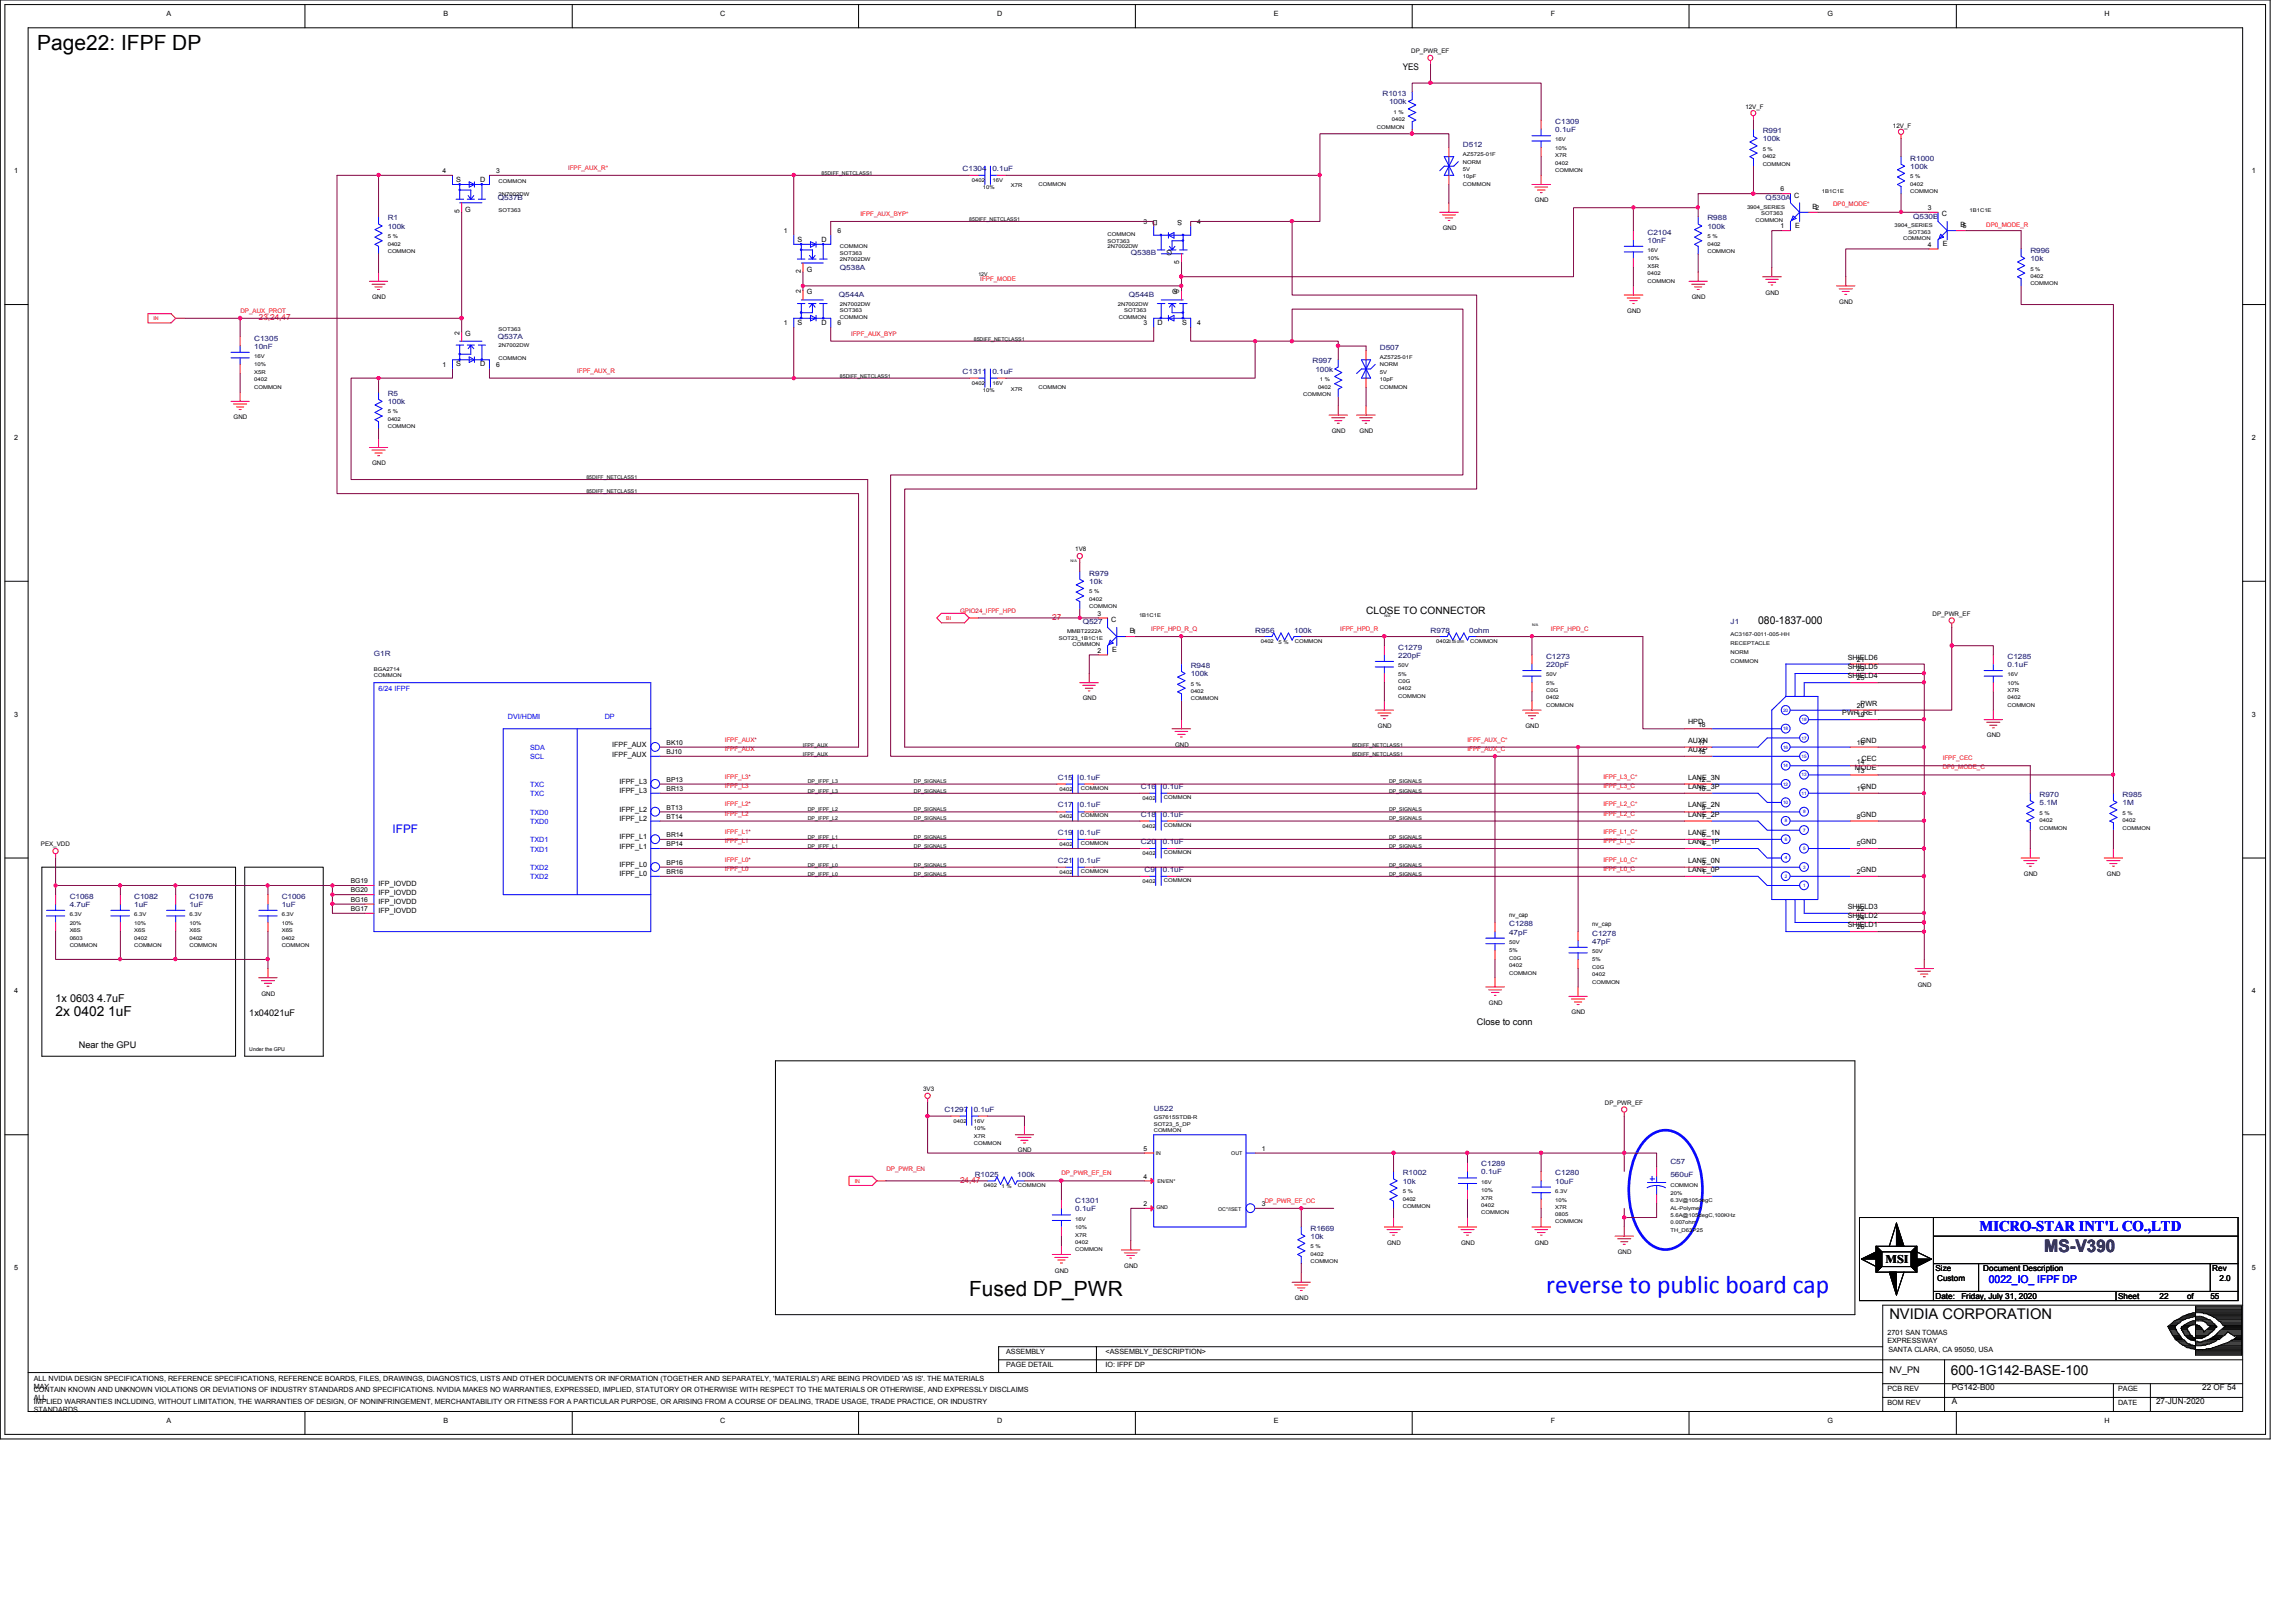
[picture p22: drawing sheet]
<svg xmlns="http://www.w3.org/2000/svg" width="297mm" height="210mm" viewBox="0 0 297 210" stroke-linecap="round" stroke-linejoin="round" font-family="sans-serif">
<defs><g id="words">
<text font-size="3.3" fill="#00f" x="200" y="167.3">reverse to public board cap</text>
<g font-size="2.7">
<text x="4.8" y="6.5">Page22: IFPF DP</text>
<text x="125.4" y="167.7">Fused DP_PWR</text>
</g>
<text font-size="2.2" fill="#400080" x="264.5" y="162.1">MS-V390</text>
<text font-size="1.9" fill="#00f" x="256.1" y="159.3">MICRO-STAR INT'L CO.,LTD</text>
<text font-size="1.9" x="244.4" y="170.7">NVIDIA CORPORATION</text>
<g font-size="1.8">
<text x="7.2" y="131.5">2x 0402 1uF</text>
<text x="252.4" y="177.9">600-1G142-BASE-100</text>
</g>
<text font-size="1.5" fill="#00f" x="50.8" y="107.8">IFPF</text>
<text font-size="1.5" x="243.9" y="163.4">MSI</text>
<g font-size="1.4">
<text x="227.5" y="80.7">080-1837-000</text>
<text x="7.2" y="129.7">1x 0603 4.7uF</text>
</g>
<text font-size="1.4" fill="#00f" x="257.3" y="166.1">0022_IO_ IFPF DP</text>
<text font-size="1.3" x="176.7" y="79.5">CLOSE TO CONNECTOR</text>
<g font-size="1.2">
<text x="181.5" y="9.1">YES</text>
<text x="32.3" y="131.4">1x04021uF</text>
<text x="10.2" y="135.6">Near the GPU</text>
<text x="191" y="132.7">Close to conn</text>
<text x="244.4" y="177.7">NV_PN</text>
</g>
<g font-size="1.1" fill="#f00">
<text x="33.5" y="41.4">23,24,47</text>
<text x="136.1" y="80.2">27</text>
<text x="124.2" y="153.1">24,47</text>
</g>
<g font-size="1.1">
<text x="250.4" y="164.5">Size</text>
<text x="250.6" y="165.7">Custom</text>
<text x="256.6" y="164.5">Document Description</text>
<text x="286.2" y="164.5">Rev</text>
<text x="287.1" y="165.7">2.0</text>
<text x="250.4" y="168.1">Date:</text>
<text x="253.7" y="168.1">Friday, July 31, 2020</text>
<text x="274" y="168.1">Sheet</text>
<text x="279.4" y="168.1">22</text>
<text x="283" y="168.1">of</text>
<text x="286" y="168.1">55</text>
<text x="252.5" y="179.9">PG142-B00</text>
<text x="284.9" y="179.9">22 OF 54</text>
<text x="252.5" y="181.7">A</text>
<text x="278.9" y="181.7">27-JUN-2020</text>
</g>
<g font-size=".9">
<text x="21.5" y="2">A</text>
<text x="57.4" y="2">B</text>
<text x="93.2" y="2">C</text>
<text x="129" y="2">D</text>
<text x="164.8" y="2">E</text>
<text x="200.6" y="2">F</text>
<text x="236.4" y="2">G</text>
<text x="272.2" y="2">H</text>
<text x="1.8" y="22.4">1</text>
<text x="57.2" y="22.4">4</text>
<text x="59" y="23.5">S</text>
<text x="62.1" y="23.5">D</text>
<text x="64.2" y="22.4">3</text>
<text x="291.3" y="22.4">1</text>
<text x="59.4" y="27.6" transform="rotate(-90 59.4 27.6)">5</text>
<text x="60.2" y="27.5">G</text>
<text x="148" y="29">3</text>
<text x="149.7" y="28.4" transform="rotate(180 149.7 28.4)">D</text>
<text x="152.9" y="28.4" transform="rotate(180 152.9 28.4)">S</text>
<text x="154.9" y="29">4</text>
<text x="230.3" y="29.5">1</text>
<text x="230.3" y="24.8">6</text>
<text x="232.1" y="25.6">C</text>
<text x="232.2" y="29.5">E</text>
<text x="234.5" y="27">B2</text>
<text x="249.4" y="27.2">3</text>
<text x="251.2" y="27.9">C</text>
<text x="253.6" y="29.4">B5</text>
<text x="101.4" y="30.1">1</text>
<text x="103.2" y="31.3">S</text>
<text x="103.6" y="35.3" transform="rotate(-90 103.6 35.3)">2</text>
<text x="104.4" y="35.2">G</text>
<text x="106.3" y="31.3">D</text>
<text x="108.3" y="30.1">6</text>
<text x="151.6" y="32.3" transform="rotate(180 151.6 32.3)">G</text>
<text x="152.6" y="34.2" transform="rotate(-90 152.6 34.2)">5</text>
<text x="249.4" y="31.9">4</text>
<text x="251.3" y="31.9">E</text>
<text x="103.6" y="38" transform="rotate(-90 103.6 38)">2</text>
<text x="104.4" y="38.1">G</text>
<text x="151.6" y="38.1">G</text>
<text x="152.6" y="38" transform="rotate(-90 152.6 38)">5</text>
<text x="57.2" y="47.5">1</text>
<text x="59" y="47.4">S</text>
<text x="59.4" y="43.3" transform="rotate(-90 59.4 43.3)">2</text>
<text x="60.2" y="43.5">G</text>
<text x="62.1" y="47.4">D</text>
<text x="64.2" y="47.5">6</text>
<text x="101.4" y="42.1">1</text>
<text x="103.2" y="42">S</text>
<text x="106.3" y="42">D</text>
<text x="108.3" y="42.1">6</text>
<text x="148" y="42.1">3</text>
<text x="149.7" y="42">D</text>
<text x="152.9" y="42">S</text>
<text x="154.9" y="42.1">4</text>
<text x="1.8" y="56.9">2</text>
<text x="291.3" y="56.9">2</text>
<text x="142" y="79.7">3</text>
<text x="143.8" y="80.5">C</text>
<text x="146.2" y="81.9">B1</text>
<text x="142" y="84.5">2</text>
<text x="143.9" y="84.4">E</text>
<text x="239.1" y="85.4">SHIELD6</text>
<text x="239.1" y="86.6">SHIELD5</text>
<text x="239.1" y="87.8">SHIELD4</text>
<text x="240.2" y="85.6">21</text>
<text x="240.2" y="86.9">23</text>
<text x="240.2" y="88.1">25</text>
<text x="1.8" y="92.8">3</text>
<text x="218.4" y="93.7">HPD</text>
<text x="219.7" y="94">18</text>
<text x="238.3" y="92.5">PWR_RET</text>
<text x="240.2" y="92.8">19</text>
<text x="240.2" y="91.6">20</text>
<text x="240.7" y="91.4">PWR</text>
<text x="291.3" y="92.8">3</text>
<text x="79.2" y="97.9">IFPF_AUX</text>
<text x="79.2" y="96.7">IFPF_AUX</text>
<text x="80.1" y="101.5">IFPF_L3</text>
<text x="86.2" y="101.2">BP13</text>
<text x="86.2" y="97.6">BJ10</text>
<text x="86.2" y="96.4">BK10</text>
<text x="218.4" y="100.9">LANE_3N</text>
<text x="218.4" y="97.3">AUXP</text>
<text x="218.4" y="96.1">AUXN</text>
<text x="219.7" y="101.2">12</text>
<text x="219.7" y="97.6">15</text>
<text x="219.7" y="96.4">17</text>
<text x="240" y="99.7">MODE</text>
<text x="240.2" y="100">13</text>
<text x="240.2" y="98.8">14</text>
<text x="240.2" y="96.4">16</text>
<text x="240.7" y="96.1">GND</text>
<text x="240.8" y="98.5">CEC</text>
<text x="80.1" y="106.3">IFPF_L2</text>
<text x="80.1" y="105.1">IFPF_L2</text>
<text x="80.1" y="102.7">IFPF_L3</text>
<text x="86.2" y="106">BT14</text>
<text x="86.2" y="104.8">BT13</text>
<text x="86.2" y="102.4">BR13</text>
<text x="218.4" y="105.7">LANE_2P</text>
<text x="218.4" y="104.5">LANE_2N</text>
<text x="218.4" y="102.1">LANE_3P</text>
<text x="219.7" y="102.4">10</text>
<text x="220.2" y="106">7</text>
<text x="220.2" y="104.8">9</text>
<text x="240.2" y="106">8</text>
<text x="240.2" y="102.4">11</text>
<text x="240.7" y="105.7">GND</text>
<text x="240.7" y="102.1">GND</text>
<text x="80.1" y="113.4">IFPF_L0</text>
<text x="80.1" y="112.2">IFPF_L0</text>
<text x="80.1" y="109.9">IFPF_L1</text>
<text x="80.1" y="108.6">IFPF_L1</text>
<text x="86.2" y="113.1">BR16</text>
<text x="86.2" y="111.9">BP16</text>
<text x="86.2" y="109.5">BP14</text>
<text x="86.2" y="108.3">BR14</text>
<text x="218.4" y="112.8">LANE_0P</text>
<text x="218.4" y="111.6">LANE_0N</text>
<text x="218.4" y="109.3">LANE_1P</text>
<text x="218.4" y="108">LANE_1N</text>
<text x="220.2" y="113.1">1</text>
<text x="220.2" y="111.9">3</text>
<text x="220.2" y="109.5">4</text>
<text x="220.2" y="108.3">6</text>
<text x="240.2" y="113.1">2</text>
<text x="240.2" y="109.5">5</text>
<text x="240.7" y="112.8">GND</text>
<text x="240.7" y="109.3">GND</text>
<text x="45.4" y="117.9">BG17</text>
<text x="45.4" y="116.7">BG16</text>
<text x="45.4" y="115.5">BG20</text>
<text x="45.4" y="114.3">BG19</text>
<text x="49" y="118.2">IFP_IOVDD</text>
<text x="49" y="117">IFP_IOVDD</text>
<text x="49" y="115.8">IFP_IOVDD</text>
<text x="49" y="114.6">IFP_IOVDD</text>
<text x="239.1" y="117.6">SHIELD3</text>
<text x="239.1" y="118.8">SHIELD2</text>
<text x="239.1" y="120">SHIELD1</text>
<text x="240.2" y="117.9">22</text>
<text x="240.2" y="119.1">24</text>
<text x="240.2" y="120.3">26</text>
<text x="1.8" y="128.6">4</text>
<text x="291.3" y="128.6">4</text>
<text x="148" y="148.9">5</text>
<text x="163.2" y="148.9">1</text>
<text x="148" y="152.5">4</text>
<text x="148" y="156.1">2</text>
<text x="163.2" y="156.1">3</text>
<text x="1.8" y="164.4">5</text>
<text x="291.3" y="164.4">5</text>
<text x="244.2" y="172.8">2701 SAN TOMAS</text>
<text x="244.2" y="173.7">EXPRESSWAY</text>
<text x="4.4" y="178.7">ALL NVIDIA DESIGN SPECIFICATIONS, REFERENCE SPECIFICATIONS, REFERENCE BOARDS, FILES, DRAWINGS, DIAGNOSTICS, LISTS AND OTHER DOCUMENTS OR INFORMATION (TOGETHER AND SEPARATELY, 'MATERIALS') ARE BEING PROVIDED 'AS IS'. THE MATERIALS</text>
<text x="4.4" y="179.7">MAY</text>
<text x="130.2" y="177">PAGE DETAIL</text>
<text x="130.2" y="175.3">ASSEMBLY</text>
<text x="143" y="175.3">&lt;ASSEMBLY_DESCRIPTION&gt;</text>
<text x="143" y="177">IO: IFPF DP</text>
<text x="244.3" y="174.9">SANTA CLARA, CA 95050, USA</text>
<text x="4.4" y="180.2">CONTAIN KNOWN AND UNKNOWN VIOLATIONS OR DEVIATIONS OF INDUSTRY STANDARDS AND SPECIFICATIONS. NVIDIA MAKES NO WARRANTIES, EXPRESSED, IMPLIED, STATUTORY OR OTHERWISE WITH RESPECT TO THE MATERIALS OR OTHERWISE, AND EXPRESSLY DISCLAIMS</text>
<text x="4.4" y="181.1">ALL</text>
<text x="4.4" y="181.7">IMPLIED WARRANTIES INCLUDING, WITHOUT LIMITATION, THE WARRANTIES OF DESIGN, OF NONINFRINGEMENT, MERCHANTABILITY OR FITNESS FOR A PARTICULAR PURPOSE, OR ARISING FROM A COURSE OF DEALING, TRADE USAGE, TRADE PRACTICE, OR INDUSTRY</text>
<text x="4.4" y="182.7">STANDARDS.</text>
<text x="21.5" y="184.1">A</text>
<text x="57.4" y="184.1">B</text>
<text x="93.2" y="184.1">C</text>
<text x="129" y="184.1">D</text>
<text x="164.8" y="184.1">E</text>
<text x="200.6" y="184.1">F</text>
<text x="236.4" y="184.1">G</text>
<text x="244.2" y="181.8">BOM REV</text>
<text x="244.2" y="180">PCB REV</text>
<text x="272.2" y="184.1">H</text>
<text x="274" y="180">PAGE</text>
<text x="274" y="181.8">DATE</text>
</g>
<g font-size=".9" fill="#000080">
<text x="178.9" y="12.4">R1013</text>
<text x="179.7" y="13.5">100k</text>
<text x="201.2" y="17.1">0.1uF</text>
<text x="201.2" y="16">C1309</text>
<text x="228" y="17.2">R991</text>
<text x="124.5" y="22.1">C1304</text>
<text x="128.4" y="22.1">0.1uF</text>
<text x="189.3" y="19">D512</text>
<text x="228" y="18.3">100k</text>
<text x="247.1" y="21.8">100k</text>
<text x="247.1" y="20.8">R1000</text>
<text x="50.2" y="28.5">R1</text>
<text x="50.2" y="29.6">100k</text>
<text x="64.4" y="25.9">Q537B</text>
<text x="220.9" y="28.5">R988</text>
<text x="220.9" y="29.6">100k</text>
<text x="228.4" y="25.9">Q530A</text>
<text x="247.5" y="28.3">Q530B</text>
<text x="108.7" y="34.9">Q538A</text>
<text x="146.3" y="33.1">Q538B</text>
<text x="213.1" y="30.4">C2104</text>
<text x="213.1" y="31.4">10nF</text>
<text x="262.7" y="33.8">10k</text>
<text x="262.7" y="32.7">R996</text>
<text x="108.5" y="38.4">Q544A</text>
<text x="146" y="38.4">Q544B</text>
<text x="32.9" y="44.1">C1305</text>
<text x="32.9" y="45.1">10nF</text>
<text x="64.4" y="43.8">Q537A</text>
<text x="169.8" y="47">R997</text>
<text x="178.5" y="45.3">D507</text>
<text x="50.2" y="52.3">100k</text>
<text x="50.2" y="51.2">R5</text>
<text x="124.5" y="48.3">C1311</text>
<text x="128.4" y="48.3">0.1uF</text>
<text x="170.2" y="48.1">100k</text>
<text x="140.9" y="75.6">10k</text>
<text x="140.9" y="74.5">R979</text>
<text x="140.1" y="80.8">Q527</text>
<text x="162.4" y="81.9">R956</text>
<text x="167.4" y="81.9">100k</text>
<text x="185.1" y="81.9">R978</text>
<text x="190.1" y="81.9">0ohm</text>
<text x="223.9" y="80.8">J1</text>
<text x="48.4" y="84.9">G1R</text>
<text x="154" y="87.5">100k</text>
<text x="154" y="86.4">R948</text>
<text x="180.9" y="85.1">220pF</text>
<text x="180.9" y="84.1">C1279</text>
<text x="200" y="86.3">220pF</text>
<text x="200" y="85.3">C1273</text>
<text x="259.7" y="86.3">0.1uF</text>
<text x="259.7" y="85.3">C1285</text>
<text x="136.9" y="100.9">C15</text>
<text x="139.7" y="100.9">0.1uF</text>
<text x="136.9" y="104.5">C17</text>
<text x="139.7" y="104.5">0.1uF</text>
<text x="147.6" y="102.1">C16</text>
<text x="147.6" y="105.7">C18</text>
<text x="150.4" y="102.1">0.1uF</text>
<text x="150.4" y="105.7">0.1uF</text>
<text x="263.9" y="104.2">5.1M</text>
<text x="263.9" y="103.2">R970</text>
<text x="274.6" y="104.2">1M</text>
<text x="274.6" y="103.2">R985</text>
<text x="136.9" y="111.6">C21</text>
<text x="136.9" y="108">C19</text>
<text x="139.7" y="111.6">0.1uF</text>
<text x="139.7" y="108">0.1uF</text>
<text x="147.6" y="109.3">C20</text>
<text x="148.1" y="112.8">C9</text>
<text x="150.4" y="109.3">0.1uF</text>
<text x="150.4" y="112.8">0.1uF</text>
<text x="9" y="117.3">4.7uF</text>
<text x="9" y="116.3">C1068</text>
<text x="17.4" y="117.3">1uF</text>
<text x="17.4" y="116.3">C1082</text>
<text x="24.5" y="117.3">1uF</text>
<text x="24.5" y="116.3">C1076</text>
<text x="36.4" y="117.3">1uF</text>
<text x="36.4" y="116.3">C1006</text>
<text x="195.2" y="119.9">C1288</text>
<text x="195.2" y="120.9">47pF</text>
<text x="206" y="122.1">47pF</text>
<text x="206" y="121.1">C1278</text>
<text x="122.2" y="143.8">C1297</text>
<text x="126" y="143.8">0.1uF</text>
<text x="149.3" y="143.8">U522</text>
<text x="126.1" y="152.4">R1025</text>
<text x="131.6" y="152.4">100k</text>
<text x="139.1" y="155.7">C1301</text>
<text x="181.5" y="153.2">10k</text>
<text x="181.5" y="152.1">R1002</text>
<text x="191.6" y="152">0.1uF</text>
<text x="191.6" y="150.9">C1289</text>
<text x="201.2" y="152.1">C1280</text>
<text x="201.2" y="153.2">10uF</text>
<text x="216.1" y="150.7">C57</text>
<text x="216.1" y="152.4">560uF</text>
<text x="139.1" y="156.8">0.1uF</text>
<text x="169.5" y="159.3">R1669</text>
<text x="169.5" y="160.4">10k</text>
</g>
<g font-size=".9" fill="#00f">
<text x="49" y="89.4">6/24 IFPF</text>
<text x="65.7" y="93">DVI/HDMI</text>
<text x="78.2" y="93">DP</text>
<text x="68.6" y="101.9">TXC</text>
<text x="68.6" y="98.3">SCL</text>
<text x="68.6" y="97.1">SDA</text>
<text x="68.6" y="106.6">TXD0</text>
<text x="68.6" y="105.4">TXD0</text>
<text x="68.6" y="103">TXC</text>
<text x="68.6" y="113.8">TXD2</text>
<text x="68.6" y="112.6">TXD2</text>
<text x="68.6" y="110.2">TXD1</text>
<text x="68.6" y="109">TXD1</text>
</g>
<g font-size=".8">
<text x="182.6" y="6.9">DP_PWR_EF</text>
<text x="225.8" y="14.1">12V_F</text>
<text x="244.9" y="16.5">12V_F</text>
<text x="186.6" y="29.8">GND</text>
<text x="198.6" y="26.2">GND</text>
<text x="48.1" y="38.7">GND</text>
<text x="210.5" y="40.5">GND</text>
<text x="218.9" y="38.7">GND</text>
<text x="228.4" y="38.1">GND</text>
<text x="238" y="39.3">GND</text>
<text x="30.2" y="54.2">GND</text>
<text x="172.3" y="56">GND</text>
<text x="175.9" y="56">GND</text>
<text x="48.1" y="60.2">GND</text>
<text x="139.1" y="71.3">1V8</text>
<text x="250" y="79.7">DP_PWR_EF</text>
<text x="140.1" y="90.6">GND</text>
<text x="178.3" y="94.2">GND</text>
<text x="197.4" y="94.2">GND</text>
<text x="257" y="95.4">GND</text>
<text x="152" y="96.6">GND</text>
<text x="5.3" y="109.5">PEX_VDD</text>
<text x="261.8" y="113.3">GND</text>
<text x="272.6" y="113.3">GND</text>
<text x="195.2" y="118.7">nv_cap</text>
<text x="206" y="119.9">nv_cap</text>
<text x="33.8" y="128.9">GND</text>
<text x="192.6" y="130">GND</text>
<text x="203.3" y="131.2">GND</text>
<text x="248.1" y="127.7">GND</text>
<text x="119.4" y="141.1">3V3</text>
<text x="207.6" y="143">DP_PWR_EF</text>
<text x="131.7" y="149.1">GND</text>
<text x="179.4" y="161.1">GND</text>
<text x="189" y="161.1">GND</text>
<text x="198.6" y="161.1">GND</text>
<text x="136.5" y="164.7">GND</text>
<text x="145.5" y="164.1">GND</text>
<text x="209.3" y="162.3">GND</text>
<text x="167.5" y="168.2">GND</text>
</g>
<g font-size=".8" fill="#f00">
<text x="73.5" y="22">IFPF_AUX_R*</text>
<text x="111.3" y="27.9">IFPF_AUX_BYP*</text>
<text x="237.1" y="26.6">DP0_MODE*</text>
<text x="257" y="29.4">DP0_MODE_R</text>
<text x="31.1" y="40.5">DP_AUX_PROT</text>
<text x="126.8" y="36.3">IFPF_MODE</text>
<text x="110.1" y="43.5">IFPF_AUX_BYP</text>
<text x="74.7" y="48.3">IFPF_AUX_R</text>
<text x="124.2" y="79.3">GPIO24_IFPF_HPD</text>
<text x="148.9" y="81.7">IFPF_HPD_R_Q</text>
<text x="173.4" y="81.7">IFPF_HPD_R</text>
<text x="200.6" y="81.7">IFPF_HPD_C</text>
<text x="93.8" y="97.2">IFPF_AUX</text>
<text x="93.8" y="96">IFPF_AUX*</text>
<text x="93.8" y="102">IFPF_L3</text>
<text x="93.8" y="100.8">IFPF_L3*</text>
<text x="189.9" y="97.2">IFPF_AUX_C</text>
<text x="189.9" y="96">IFPF_AUX_C*</text>
<text x="207.4" y="102">IFPF_L3_C</text>
<text x="207.4" y="100.8">IFPF_L3_C*</text>
<text x="251.3" y="99.6">DP0_MODE_C</text>
<text x="251.3" y="98.4">IFPF_CEC</text>
<text x="93.8" y="107.9">IFPF_L1*</text>
<text x="93.8" y="105.5">IFPF_L2</text>
<text x="93.8" y="104.4">IFPF_L2*</text>
<text x="207.4" y="107.9">IFPF_L1_C*</text>
<text x="207.4" y="105.5">IFPF_L2_C</text>
<text x="207.4" y="104.4">IFPF_L2_C*</text>
<text x="93.8" y="112.7">IFPF_L0</text>
<text x="93.8" y="111.5">IFPF_L0*</text>
<text x="93.8" y="109.1">IFPF_L1</text>
<text x="207.4" y="112.7">IFPF_L0_C</text>
<text x="207.4" y="111.5">IFPF_L0_C*</text>
<text x="207.4" y="109.1">IFPF_L1_C</text>
<text x="114.7" y="151.5">DP_PWR_EN</text>
<text x="137.3" y="152.1">DP_PWR_EF_EN</text>
<text x="163.6" y="155.7">DP_PWR_EF_OC</text>
</g>
<g font-size=".7">
<text x="178.1" y="16.6">COMMON</text>
<text x="180.1" y="15.7">0402</text>
<text x="180.3" y="14.7">1 %</text>
<text x="64.5" y="23.7">COMMON</text>
<text x="106.3" y="22.6">85DIFF_NETCLASS1</text>
<text x="125.7" y="23.5">0402</text>
<text x="128.4" y="23.5">16V</text>
<text x="189.3" y="20.2">AZ5725-01F</text>
<text x="189.3" y="22.1">5V</text>
<text x="189.3" y="23.1">10pF</text>
<text x="189.3" y="21.2">NORM</text>
<text x="201.2" y="18.3">16V</text>
<text x="201.2" y="19.4">10%</text>
<text x="201.2" y="22.2">COMMON</text>
<text x="201.2" y="21.3">0402</text>
<text x="201.2" y="20.3">X7R</text>
<text x="228" y="21.4">COMMON</text>
<text x="228" y="20.4">0402</text>
<text x="228" y="19.5">5 %</text>
<text x="247.1" y="23.1">5 %</text>
<text x="64.5" y="25.4">2N7002DW</text>
<text x="64.5" y="27.4">SOT363</text>
<text x="125.4" y="28.6">85DIFF_NETCLASS1</text>
<text x="127.2" y="24.5">10%</text>
<text x="130.8" y="24.3">X7R</text>
<text x="134.4" y="24">COMMON</text>
<text x="189.3" y="24">COMMON</text>
<text x="226" y="27">3904_SERIES</text>
<text x="227.1" y="28.7">COMMON</text>
<text x="227.8" y="27.9">SOT363</text>
<text x="235.7" y="25">1B1C1E</text>
<text x="245.1" y="29.4">3904_SERIES</text>
<text x="247.1" y="25">COMMON</text>
<text x="247.1" y="24">0402</text>
<text x="254.8" y="27.4">1B1C1E</text>
<text x="50.2" y="30.8">5 %</text>
<text x="50.2" y="31.8">0402</text>
<text x="50.2" y="32.8">COMMON</text>
<text x="108.7" y="33.8">2N7002DW</text>
<text x="108.7" y="33">SOT363</text>
<text x="108.7" y="32.1">COMMON</text>
<text x="126.6" y="35.7">12V</text>
<text x="143.3" y="31.5">SOT363</text>
<text x="143.3" y="30.5">COMMON</text>
<text x="143.3" y="32.1">2N7002DW</text>
<text x="213.1" y="35.6">0402</text>
<text x="213.1" y="32.6">16V</text>
<text x="213.1" y="33.7">10%</text>
<text x="213.1" y="34.7">X5R</text>
<text x="220.9" y="32.8">COMMON</text>
<text x="220.9" y="30.8">5 %</text>
<text x="220.9" y="31.8">0402</text>
<text x="246.2" y="31.1">COMMON</text>
<text x="246.9" y="30.2">SOT363</text>
<text x="262.7" y="36">0402</text>
<text x="262.7" y="35">5 %</text>
<text x="108.7" y="40.4">SOT363</text>
<text x="108.7" y="41.2">COMMON</text>
<text x="108.7" y="39.5">2N7002DW</text>
<text x="144.6" y="39.5">2N7002DW</text>
<text x="144.7" y="41.2">COMMON</text>
<text x="145.5" y="40.4">SOT363</text>
<text x="213.1" y="36.6">COMMON</text>
<text x="262.7" y="36.9">COMMON</text>
<text x="32.9" y="47.4">10%</text>
<text x="32.9" y="46.4">16V</text>
<text x="64.5" y="42.9">SOT363</text>
<text x="64.5" y="44.9">2N7002DW</text>
<text x="64.5" y="46.6">COMMON</text>
<text x="126" y="44.1">85DIFF_NETCLASS1</text>
<text x="178.5" y="47.4">NORM</text>
<text x="178.5" y="46.5">AZ5725-01F</text>
<text x="32.9" y="49.4">0402</text>
<text x="32.9" y="50.3">COMMON</text>
<text x="32.9" y="48.4">X5R</text>
<text x="50.2" y="53.5">5 %</text>
<text x="108.7" y="48.9">85DIFF_NETCLASS1</text>
<text x="125.7" y="49.8">0402</text>
<text x="127.2" y="50.8">10%</text>
<text x="128.4" y="49.8">16V</text>
<text x="130.8" y="50.5">X7R</text>
<text x="134.4" y="50.3">COMMON</text>
<text x="168.6" y="51.3">COMMON</text>
<text x="170.5" y="50.3">0402</text>
<text x="170.8" y="49.4">1 %</text>
<text x="178.5" y="49.4">10pF</text>
<text x="178.5" y="50.3">COMMON</text>
<text x="178.5" y="48.4">5V</text>
<text x="50.2" y="54.5">0402</text>
<text x="50.2" y="55.4">COMMON</text>
<text x="75.9" y="62">85DIFF_NETCLASS1</text>
<text x="75.9" y="63.8">85DIFF_NETCLASS1</text>
<text x="140.9" y="77.8">0402</text>
<text x="140.9" y="76.8">5 %</text>
<text x="137" y="82.8">SOT23_1B1C1E</text>
<text x="138" y="81.9">MMBT2222A</text>
<text x="138.8" y="83.6">COMMON</text>
<text x="140.9" y="78.7">COMMON</text>
<text x="147.4" y="79.9">1B1C1E</text>
<text x="163.1" y="83.2">0402</text>
<text x="165.4" y="83.4">5 %</text>
<text x="167.5" y="83.2">COMMON</text>
<text x="185.8" y="83.2">0402</text>
<text x="190.2" y="83.2">COMMON</text>
<text x="223.9" y="82.3">AC3167-0011-005-HH</text>
<text x="223.9" y="83.5">RECEPTACLE</text>
<text x="48.4" y="86.8">BGA2714</text>
<text x="48.4" y="87.7">COMMON</text>
<text x="154" y="88.7">5 %</text>
<text x="154" y="89.7">0402</text>
<text x="180.9" y="89.3">0402</text>
<text x="180.9" y="87.4">5%</text>
<text x="180.9" y="88.4">C0G</text>
<text x="180.9" y="86.4">50V</text>
<text x="200" y="89.6">C0G</text>
<text x="200" y="88.6">5%</text>
<text x="200" y="87.5">50V</text>
<text x="223.9" y="85.9">COMMON</text>
<text x="223.9" y="84.7">NORM</text>
<text x="259.7" y="88.6">10%</text>
<text x="259.7" y="87.5">16V</text>
<text x="259.7" y="89.6">X7R</text>
<text x="154" y="90.6">COMMON</text>
<text x="180.9" y="90.3">COMMON</text>
<text x="200" y="90.5">0402</text>
<text x="200" y="91.5">COMMON</text>
<text x="259.7" y="91.5">COMMON</text>
<text x="259.7" y="90.5">0402</text>
<text x="103.9" y="97.8">IFPF_AUX</text>
<text x="103.9" y="96.6">IFPF_AUX</text>
<text x="104.5" y="101.4">DP_IFPF_L3</text>
<text x="118.2" y="101.4">DP_SIGNALS</text>
<text x="174.9" y="97.8">85DIFF_NETCLASS1</text>
<text x="174.9" y="96.6">85DIFF_NETCLASS1</text>
<text x="179.7" y="101.4">DP_SIGNALS</text>
<text x="104.5" y="106.2">DP_IFPF_L2</text>
<text x="104.5" y="105">DP_IFPF_L2</text>
<text x="104.5" y="102.6">DP_IFPF_L3</text>
<text x="118.2" y="106.2">DP_SIGNALS</text>
<text x="118.2" y="105">DP_SIGNALS</text>
<text x="118.2" y="102.6">DP_SIGNALS</text>
<text x="137.1" y="102.4">0402</text>
<text x="137.1" y="105.9">0402</text>
<text x="139.8" y="102.2">COMMON</text>
<text x="139.8" y="105.8">COMMON</text>
<text x="147.8" y="103.5">0402</text>
<text x="147.8" y="107.1">0402</text>
<text x="150.6" y="103.4">COMMON</text>
<text x="150.6" y="107">COMMON</text>
<text x="179.7" y="106.2">DP_SIGNALS</text>
<text x="179.7" y="105">DP_SIGNALS</text>
<text x="179.7" y="102.6">DP_SIGNALS</text>
<text x="263.9" y="106.4">0402</text>
<text x="263.9" y="105.5">5 %</text>
<text x="263.9" y="107.4">COMMON</text>
<text x="274.6" y="107.4">COMMON</text>
<text x="274.6" y="105.5">5 %</text>
<text x="274.6" y="106.4">0402</text>
<text x="104.5" y="113.3">DP_IFPF_L0</text>
<text x="104.5" y="112.1">DP_IFPF_L0</text>
<text x="104.5" y="109.7">DP_IFPF_L1</text>
<text x="104.5" y="108.5">DP_IFPF_L1</text>
<text x="118.2" y="112.1">DP_SIGNALS</text>
<text x="118.2" y="109.7">DP_SIGNALS</text>
<text x="118.2" y="108.5">DP_SIGNALS</text>
<text x="118.2" y="113.3">DP_SIGNALS</text>
<text x="137.1" y="113.1">0402</text>
<text x="137.1" y="109.5">0402</text>
<text x="139.8" y="113">COMMON</text>
<text x="139.8" y="109.4">COMMON</text>
<text x="147.8" y="110.7">0402</text>
<text x="150.6" y="110.6">COMMON</text>
<text x="179.7" y="113.3">DP_SIGNALS</text>
<text x="179.7" y="112.1">DP_SIGNALS</text>
<text x="179.7" y="109.7">DP_SIGNALS</text>
<text x="179.7" y="108.5">DP_SIGNALS</text>
<text x="9" y="119.7">20%</text>
<text x="9" y="118.6">6.3V</text>
<text x="17.4" y="118.6">6.3V</text>
<text x="17.4" y="119.7">10%</text>
<text x="24.5" y="119.7">10%</text>
<text x="24.5" y="118.6">6.3V</text>
<text x="36.4" y="119.7">10%</text>
<text x="36.4" y="118.6">6.3V</text>
<text x="147.8" y="114.3">0402</text>
<text x="150.6" y="114.2">COMMON</text>
<text x="9" y="120.6">X6S</text>
<text x="9" y="122.5">COMMON</text>
<text x="9" y="121.6">0603</text>
<text x="17.4" y="120.6">X6S</text>
<text x="17.4" y="121.6">0402</text>
<text x="17.4" y="122.5">COMMON</text>
<text x="24.5" y="120.6">X6S</text>
<text x="24.5" y="121.6">0402</text>
<text x="24.5" y="122.5">COMMON</text>
<text x="36.4" y="121.6">0402</text>
<text x="36.4" y="120.6">X6S</text>
<text x="36.4" y="122.5">COMMON</text>
<text x="195.2" y="122.2">50V</text>
<text x="195.2" y="123.2">5%</text>
<text x="195.2" y="124.2">C0G</text>
<text x="195.2" y="125.1">0402</text>
<text x="206" y="123.4">50V</text>
<text x="206" y="124.4">5%</text>
<text x="206" y="125.4">C0G</text>
<text x="195.2" y="126.1">COMMON</text>
<text x="206" y="126.3">0402</text>
<text x="206" y="127.3">COMMON</text>
<text x="32.3" y="136">Under the GPU</text>
<text x="123.4" y="145.3">0402</text>
<text x="126" y="148.2">COMMON</text>
<text x="126" y="146.3">10%</text>
<text x="126" y="147.2">X7R</text>
<text x="126" y="145.3">16V</text>
<text x="149.3" y="146.5">COMMON</text>
<text x="149.3" y="144.9">GS7615STDB-R</text>
<text x="149.3" y="145.7">SOT23_5_DP</text>
<text x="149.5" y="149.5">IN</text>
<text x="159.3" y="149.5">OUT</text>
<text x="127.3" y="153.7">0402</text>
<text x="129.6" y="153.8">1 %</text>
<text x="131.7" y="153.7">COMMON</text>
<text x="149.7" y="153.1">EN/EN*</text>
<text x="181.5" y="154.4">5 %</text>
<text x="181.5" y="155.4">0402</text>
<text x="191.6" y="153.2">16V</text>
<text x="191.6" y="154.3">10%</text>
<text x="191.6" y="155.2">X7R</text>
<text x="201.2" y="154.4">6.3V</text>
<text x="201.2" y="155.5">10%</text>
<text x="216.1" y="154.6">20%</text>
<text x="216.1" y="155.6">6.3V@105degC</text>
<text x="216.1" y="153.7">COMMON</text>
<text x="139.1" y="161.9">COMMON</text>
<text x="139.1" y="158">16V</text>
<text x="139.1" y="159">10%</text>
<text x="139.1" y="160">X7R</text>
<text x="139.1" y="161">0402</text>
<text x="149.6" y="156.4">GND</text>
<text x="157.6" y="156.7">OC*/ISET</text>
<text x="169.5" y="161.5">5 %</text>
<text x="181.5" y="156.3">COMMON</text>
<text x="191.6" y="156.2">0402</text>
<text x="191.6" y="157.1">COMMON</text>
<text x="201.2" y="157.4">0805</text>
<text x="201.2" y="156.4">X7R</text>
<text x="201.2" y="158.3">COMMON</text>
<text x="216.1" y="159.4">TH_D63P25</text>
<text x="216.1" y="157.5">5.6A@105degC,100KHz</text>
<text x="216.1" y="158.5">0.007ohm</text>
<text x="216.1" y="156.5">AL-Polymer</text>
<text x="169.5" y="162.5">0402</text>
<text x="169.5" y="163.4">COMMON</text>
</g>
<g font-size=".7" fill="#f00">
<text x="19.9" y="41.4">IN</text>
<text x="122.4" y="80.3">BI</text>
<text x="110.6" y="153.1">IN</text>
</g>
<text font-size=".6" x="187.4" y="83.3">0.05 ohm</text>
<g font-size=".6" fill="#00f">
<text x="230.7" y="92.1">20</text>
<text x="230.7" y="94.5">18</text>
<text x="233.1" y="93.3">19</text>
<text x="233.1" y="95.7">17</text>
<text x="230.7" y="101.7">12</text>
<text x="230.7" y="96.9">16</text>
<text x="230.7" y="99.3">14</text>
<text x="233.1" y="100.5">13</text>
<text x="233.1" y="98.1">15</text>
<text x="230.7" y="104.1">10</text>
<text x="230.9" y="106.4">8</text>
<text x="233.1" y="102.9">11</text>
<text x="233.3" y="107.7">7</text>
<text x="233.3" y="105.2">9</text>
<text x="230.9" y="111.2">4</text>
<text x="230.9" y="113.6">2</text>
<text x="230.9" y="108.8">6</text>
<text x="233.3" y="112.4">3</text>
<text x="233.3" y="110">5</text>
<text x="233.3" y="114.8">1</text>
</g>
<g font-size=".5">
<text x="138.5" y="72.7">N/A</text>
<text x="179.1" y="79.8">N/A</text>
<text x="198.2" y="81.1">N/A</text>
</g>
</g></defs>
<g fill="none" stroke="#000" stroke-width=".13">
<path d="M0 0h293.7v186.2h-293.7zM.6 .6h292.5v185h-292.5zM3.6 3.6h286.5v179.1h-286.5zM39.4 .6v3M74 .6v3M111.1 .6v3M146.9 .6v3M182.7 .6v3M218.5 .6v3M253.1 .6v3M.6 39.4h3M290.1 39.4h3"/>
<path d="M.6 75.2h3M290.1 75.2h3M.6 111h3M5.4 112.2h25.1v24.5h-25.1zM31.7 112.2h10.1v24.5h-10.1zM290.1 111h3M100.3 137.3h139.7v32.8h-139.7zM.6 146.8h3M240.6 157.6h48.9v10.7h-48.9zM245.4 158.3l.9 3h-.9zM245.4 158.3l-1 3M250.1 160h39.4"/>
<path d="M250.1 157.6v10.7M290.1 146.8h3M3.6 177.6h240M129.2 176h160.9M141.8 174.3v3.3M240.8 162.9l1.9-.9v.9zM240.8 162.9l1.9 1M242.7 161.3h5.3v3.3h-5.3zM242.7 161.3l.7 .7v1.9l-.7 .7zM242.7 161.3l.7 .7M243.4 162h3.9v1.9h-3.9zM243.4 163.9l-.7 .7"/>
<path d="M243.6 174.3h-114.4v3.3M243.6 179.1h46.5M244.4 164.6h1v3zM246.3 164.6l-.9 3M247.3 163.9l.7 .7M248 161.3v3.3l-.7-.7v-1.9zM248 161.3l-.7 .7M248 162.9h1.9l-1.9 1zM248 162l1.9 .9M250.1 167.1h39.4M250.1 163.5h39.4M251.6 176v6.7"/>
<path d="M256 163.5v3.6M273.4 179.1v3.6M273.8 167.1v1.2M278.2 179.1v3.6M280.4 171.7h1M280.4 171.7l.3 .4M280.6 171.8h.8M280.6 171.9h.8M280.7 171.5h.8M280.7 172h.8M280.7 172.1h.8M280.7 172.1l.2 .4"/>
<path d="M280.8 171.4h.8M280.8 172.4h.8M280.8 172.2h.8M280.9 171.3h.9M280.9 172.5l.4 .6M280.9 172.5h.9M281 171.2h.9M281 171.2l-.6 .5M281 172.6h.9M281 172.8h.9M281.2 171.1h.9M281.2 172.8h.8"/>
<path d="M281.3 173.1l.1 .2 .9 .8 .3 .1M281.3 173h.8M281.3 173.1h.9M281.4 171.7v.1M281.4 171.8v.1M281.4 171.9l.1 .1M281.4 173.2h.9M281.5 171.5l-.1 .2M281.5 170.8h1M281.5 172v.1M281.5 172.1l.3 .4M281.5 173.3h.8"/>
<path d="M281.6 173.4h1M281.8 171.3l-.3 .2M281.8 170.7h.9M281.8 172.5l.1 .1M281.8 173.6h.9M281.9 172.6l.3 .6 .4 .2M281.9 173.7h1M282 170.6h.9M282.1 170.5h1.3M282.1 173.8h.8M282.2 170.9l-.4 .4M282.2 173.9h1.1"/>
<path d="M282.2 172.1h.9M282.2 172h.7M282.2 172.1l.1 .1M282.2 172v.1M282.2 171.9v.1M282.2 171.8l-.1 .1h.1M282.2 171.8h.9M282.2 171.9h.7M282.3 171.7h-.1v.1M282.3 174.1h1.3M282.3 172.4h.9M282.3 171.7h.9"/>
<path d="M282.5 170.3h1.5M282.5 172.5h.7M282.5 171.5h.9M282.6 174.2h1.4M282.6 172.8h.8M282.6 172.6h.7M282.6 172.8l.3 .3h1M282.6 174.2l.3 .2 1.1 .3M282.6 173.4l.3 .4M282.7 170.7l-.5 .2h-.8M282.7 170.2h1.3M282.7 172.8h.9"/>
<path d="M282.7 171.4h1.1M282.9 174.3h1.1M282.9 173h.8M282.9 170.6l-.2 .1M282.9 170.1h1.1M282.9 173.1l.2 .1h.9M282.9 170.1l-.6 .2-1 .6-.3 .3M282.9 173.8l.4 .1M282.9 171.3h1.1M283.1 174.4h.9M283.1 172.2h-.8l.3 .6M283.1 173.2l.3 .2 1.1 .3 .6-.1"/>
<path d="M283.1 172.2l.1 .2M283.2 171.7l-.3 .2 .2 .3M283.2 172.4l.1 .2M283.2 171.2h.8M283.3 172.6v.2h.3M283.3 173.9l.1 .2h.3a3 3 0 0 0 1.7 0M283.3 173.3h.7M283.4 170.5l-.5 .1M283.4 170h.6M283.4 170l-.5 .1M283.4 171.1h.6M283.6 174.5h.4"/>
<path d="M283.6 173.4h.4M283.6 172.8l.1 .2M283.7 173l.3 .2M284 171.7h.6M284 171.9h.9M284 172.2h1.1M284 172.4h2.2M284 174.7h6M284 170.3l-.6 .2M284 169.6h6M284 169.2h6M284 169.7h6"/>
<path d="M284 169.4h6M284 169.3h6M284 169.5h6M284 175.3h6M284 175.1h6M284 175h6M284 174.9h6M284 173.1h1.1M284 173h1.4M284 173.7h2.3M284 172.8h1.6M284 172.8h1.7"/>
<path d="M284 173.8h2.1M284 173.9h1.7M284 172.6h1.8M284 172.5h1.9M284 174.1h1.4M284 172.1h1M284 172h.9M284 171.8h.8M284 170.5h1.1M284 170.6h1.4M284 170.7h1.6M284 170.8h1.8"/>
<path d="M284 169h6v6.4h-6zM284 171.5h.4M284 174.7h1M284 170.3h.8l.3 .2M284.4 171.5l-.1-.1h-.6l-.5 .3M284.4 171.5h.1l.3 .3M284.8 169.9h5.2M284.8 171.8l.1 .2M284.9 170.9h1M284.9 172l.2 .2M285 169.9h-.4a1.7 1.7 0 0 0-1.2 .1M285 170.9h-.2a2.62 2.62 0 0 0-2.5 .8"/>
<path d="M285 170.9h.1M285 169.9l.1 .1h.4l.2 .1M285 169.9h.1M285 174.7h.1M285 170.9l.2 .2M285.1 173.1h-.1l-.1 .1h-.9M285.1 173.6h1.4M285.1 170.5l.4 .1 .1 .1M285.2 171.1h1M285.2 171.1l.3 .1 .1 .2 .3 .3M285.2 172.2h1.1M285.4 171.2h.9"/>
<path d="M285.4 170h4.6M285.4 173l-.3 .1M285.4 173h.1M285.5 173.4h1.3M285.5 172.1h.9M285.6 172.8l-.2 .2M285.6 171.3h.8M285.6 172h.9M285.6 170.7a1.19 1.19 0 0 1 .8 .6h.1v.1M285.7 172.8h-.1M285.7 171.9h.8M285.7 171.4h.8"/>
<path d="M285.7 173.3h1.3M285.7 170.1h4.3M285.7 174.5h4.3M285.7 173.3l-.6 .3M285.7 170.1l.2 .1M285.8 171.5h.9M285.8 171.8h.9M285.9 171.7h.9M285.9 173.2h1.2M285.9 170.2h4.1M285.9 171.7l-.8 .7v-.2M285.9 173.2l-.2 .1"/>
<path d="M285.9 171.7h.1M285.9 172.5l-.2 .3M285.9 163.5v3.6M285.9 170.2l.5 .3M286.1 173.8l-.7 .3M286.2 173.1h1.2M286.2 174.4h3.8M286.2 170.3h3.8M286.3 173h1.2M286.4 170.5h3.6M286.4 170.5l.9 .6M286.4 172.1l-.5 .4"/>
<path d="M286.5 171.9l-.1 .2M286.5 172.8h1.1M286.5 171.4l.2 .1M286.7 171.8l-.2 .1M286.7 172.8h1.2M286.7 174.3h3.3M286.7 170.6h3.3M286.7 174.3l-.8 .2-.9 .2M286.7 171.5l.1 .2M286.8 171.7v.1h-.1M286.8 172.6h1.2M286.8 170.7h3.2"/>
<path d="M286.8 172.6l-.9 .6M286.9 172.5h1.2M287 170.8h3M287 174.2h3M287.1 170.9h2.9M287.1 172.4h2.9M287.3 171.1h2.7M287.3 171.1l.3 .4 .3 .2M287.3 172.2h2.7M287.4 173.1l-.3 .2h-.2l-.2 .3-.6 .2M287.4 174.1h2.6M287.4 171.2h2.6"/>
<path d="M287.4 172.1h2.6M287.5 171.3h2.5M287.5 172h2.5M287.6 171.4h2.4M287.6 171.9h2.4M287.7 171.5h2.3M287.7 171.8h2.3M287.7 173.9h2.3M287.9 172.8l-.5 .3M287.9 171.7l-1.1 .9M287.9 171.7h2.1M288.1 173.8h1.9"/>
<path d="M288.2 172.4l-.3 .4M288.2 172.4l.2 .1M288.2 172.4h.1M288.3 173.7h1.7M288.4 172.5h1.6M288.4 172.5l.9 .6M288.6 172.6h1.4M288.6 173.6h1.4M288.7 173.4h1.3M288.7 173.4l-.4 .3-1.6 .6M288.8 172.8h1.2M288.9 173.3h1.1"/>
<path d="M289 173.2h1M289 172.8h1M289.3 173.1l-.6 .3M289.3 173h.7M289.3 173.1h.7M290.1 168.9h-46.5v13.8M39.4 182.7v2.9M74 182.7v2.9M111.1 182.7v2.9M146.9 182.7v2.9M182.7 182.7v2.9M218.5 182.7v2.9"/>
<path d="M243.6 180.8h46.5M253.1 182.7v2.9"/>
</g>
<path d="M213.3 147.1a3.3 3.3 0 0 1 5 .6 10.8 10.8 0 0 1 1.4 9.8 5.8 5.8 0 0 1-3.5 4.1 3.4 3.4 0 0 1-3.5-1.4 11 11 0 0 1-1.4-9.8 7.1 7.1 0 0 1 2-3.3z" fill="none" stroke="#00f" stroke-width=".34"/>
<g fill="none" stroke="#f00" stroke-width=".13">
<path d="M185.1 7.9v.4M226.9 15v.5M245.9 17.4v.5M47.8 36.4h2.4M48.1 36.8h1.7M48.5 37.1h.9M48.8 37.5h.3M49 35.2v1.2M186.3 27.5h2.4M186.6 27.8h1.7M187 28.2h.9M187.4 28.5h.2"/>
<path d="M187.4 26.2v1.3M198.2 23.9h2.4M198.6 24.2h1.6M198.9 24.6h1M199.3 24.9h.2M199.4 22.7v1.2M210.1 38.2h2.4M210.5 38.6h1.7M210.9 38.9h.9M211.2 39.3h.2M211.3 37v1.2M211.3 29.8v1.2"/>
<path d="M211.3 33.4v1.2M218.5 36.4h2.4M218.9 36.8h1.6M219.2 37.1h1M219.6 37.5h.2M219.7 35.2v1.2M219.7 28.1h.1M219.7 32.8h.1M228 35.8h2.4M228.4 36.2h1.7M228.8 36.5h.9M229.1 36.9h.2"/>
<path d="M229.2 34.6v1.2M230.5 29.8h1.1M230.5 25.1h1.1M234 27.5h1.2M237.6 37h2.4M237.9 37.4h1.7M238.3 37.7h1M238.7 38.1h.2M238.8 35.8v1.2M22.7 41.2l-.6-.6h-3v1.2h3l.6-.6h1.2M29.9 51.9h2.4M30.2 52.3h1.7"/>
<path d="M30.6 52.7h.9M30.9 53h.3M31.1 50.8v1.1M47.8 57.9h2.4M48.1 58.2h1.7M48.5 58.6h.9M48.8 59h.3M49 56.7v1.2M171.9 53.7h2.4M172.3 54.1h1.7M172.7 54.4h.9M173 54.8h.3"/>
<path d="M173.1 52.5v1.2M175.5 53.7h2.4M175.9 54.1h1.6M176.2 54.4h1M176.6 54.8h.2M176.7 52.5v1.2M121.2 80l.6-.6h3l.6 .6-.6 .6h-3zM125.4 80h1.2M139.7 72.3v.5M85.4 97.9h.1M85.4 96.7h.1M139.7 88.3h2.4"/>
<path d="M140.1 88.7h1.6M140.4 89.1h1M140.8 89.4h.2M140.9 87.2v1.1M151.6 94.3h2.4M152 94.7h1.7M152.3 95h1M152.7 95.4h.2M152.9 93.1v1.2M177.9 91.9h2.4M178.3 92.3h1.6M178.6 92.6h1"/>
<path d="M179 93h.2M179.1 90.7v1.2M197 91.9h2.4M197.3 92.3h1.7M197.7 92.6h1M198.1 93h.2M198.2 90.7v1.2M252.5 80.7v.5M256.7 93.1h2.4M257 93.5h1.7M257.4 93.8h.9M257.8 94.2h.2"/>
<path d="M257.9 91.9v1.2M257.9 84.7v1.2M257.9 88.3v1.2M7.2 110.5v.5M47.2 118.2h1.2M47.2 117h1.2M47.2 115.8h1.2M47.2 114.6h1.2M85.4 113.4h.1M85.4 112.2h.1M85.4 109.8h.1M85.4 108.6h.1"/>
<path d="M85.4 106.3h.1M85.4 105.1h.1M85.4 102.7h.1M85.4 101.5h.1M136.7 101.5h1.2M140.3 101.5h1.2M261.5 111h2.3M261.8 111.4h1.7M262.2 111.8h.9M262.5 112.1h.3M262.7 109.8v1.2M272.2 111h2.4"/>
<path d="M272.6 111.4h1.7M273 111.8h.9M273.3 112.1h.2M273.4 109.8v1.2M33.5 126.5h2.4M33.8 126.9h1.7M34.2 127.2h.9M34.5 127.6h.3M34.7 125.3v1.2M192.2 127.7h2.4M192.6 128.1h1.7M192.9 128.4h1"/>
<path d="M193.3 128.8h.2M193.4 126.5v1.2M203 128.9h2.3M203.3 129.3h1.7M203.7 129.7h.9M204 130h.3M204.2 127.7v1.2M247.8 125.3h2.3M248.1 125.7h1.7M248.4 126.1h1M248.8 126.4h.3M248.9 124.2v1.1"/>
<path d="M113.4 152.8l-.5-.6h-3.1v1.2h3.1l.5-.6h1.2M120 142.2v.5M131.4 146.8h2.3M131.7 147.2h1.7M132.1 147.6h.9M132.4 147.9h.3M132.5 145.6v1.2M162.4 149.2h.1M179.1 158.8h2.4M179.4 159.1h1.7M179.8 159.5h1M180.2 159.8h.2"/>
<path d="M180.3 157.6v1.2M180.3 151.6h.1M180.3 156.4h.1M188.7 158.8h2.3M189 159.1h1.7M189.4 159.5h.9M189.7 159.8h.3M189.9 157.6v1.2M198.2 158.8h2.4M198.6 159.1h1.6M198.9 159.5h1M199.3 159.8h.2"/>
<path d="M199.4 157.6v1.2M208.9 160h2.4M210.1 158.8v1.2M210.1 144v.4M136.1 162.3h2.4M136.5 162.7h1.7M136.9 163.1h.9M137.2 163.4h.2M137.3 161.2v1.1M145.1 161.7h2.4M145.4 162.1h1.7M145.8 162.5h1"/>
<path d="M146.2 162.8h.2M146.3 160.6v1.1M167.2 165.9h2.3M167.5 166.3h1.7M167.9 166.7h.9M168.2 167h.3M168.3 164.8v1.1M209.3 160.3h1.7M209.7 160.7h.9M210 161h.3"/>
<circle cx="185" cy="7.5" r=".33"/>
<circle cx="226.8" cy="14.6" r=".33"/>
<circle cx="245.9" cy="17.1" r=".34"/>
<circle cx="139.7" cy="72" r=".34"/>
<circle cx="252.5" cy="80.3" r=".34"/>
<circle cx="7.2" cy="110.1" r=".34"/>
<circle cx="120" cy="141.8" r=".34"/>
<circle cx="210.1" cy="143.6" r=".34"/>
</g>
<g fill="#000">
<path d="M245.4 158.3l.9 3h-.9zM240.8 162.9l1.9-.9v.9zM244.4 164.6h1v3zM248 162.9h1.9l-1.9 1z"/>
<path d="M242.7 161.3l.7 .7v1.9l-.7 .7z" fill-rule="evenodd"/>
<path d="M242.7 161.3l.7 .7v1.9l-.7 .7z" fill-rule="evenodd"/>
<path d="M242.7 161.3l.7 .7v1.9l-.7 .7z" fill-rule="evenodd"/>
<path d="M248 161.3v3.3l-.7-.7v-1.9z" fill-rule="evenodd"/>
<path d="M248 161.3v3.3l-.7-.7v-1.9z" fill-rule="evenodd"/>
<path d="M248 161.3v3.3l-.7-.7v-1.9z" fill-rule="evenodd"/>
</g>
<g fill="none" stroke="#00f" stroke-width=".13">
<path d="M210.1 31.9h2.4M210.1 32.6h2.4M211.3 32.6v.8M211.3 31v.9M219.7 28.1v.9l.5 .3-1 .4 1 .5-1 .5 1 .5-1 .4 .5 .3v.9M231.6 29.8h.1M231.6 25.1v1.1l1.2 1.3h1.2M232 27.9l.4 .4-.6 .2zM232.8 26.2v2.5M232.8 27.5l-1.2 1.2v1.1M48.4 88.3h35.8v32.3h-35.8zM74.7 94.3v21.5"/>
<path d="M84.2 94.3h-19.1v21.5h19.1M84.2 97.9h1.2M256.7 86.8h2.4M256.7 87.5h2.4M257.9 87.5v.8M257.9 85.9v.9M48.4 115.8h.1M48.4 114.6h.1M48.4 118.2h.1M48.4 117h.1M84.2 102.7h1.2M84.2 106.3h1.2"/>
<path d="M84.2 109.8h1.2M84.2 113.4h1.2M137.9 101.5h.9M138.8 100.3v2.4M139.5 101.5h.8M139.5 100.3v2.4M149.3 156.4h.1M149.3 152.8h.1M149.3 149.2h.1M149.3 146.8h11.9v12h-11.9zM161.2 149.2h1.2M180.3 151.6v1l.5 .2-1 .5 1 .4-1 .5 1 .5-1 .5 .5 .2v1"/>
<circle cx="84.8" cy="96.7" r=".57"/>
<circle cx="84.8" cy="105" r=".57"/>
<circle cx="84.8" cy="108.6" r=".57"/>
<circle cx="84.8" cy="112.2" r=".57"/>
<circle cx="84.8" cy="101.4" r=".57"/>
<circle cx="161.8" cy="156.3" r=".57"/>
</g>
<path d="M148.9 156l.4 .4-.4 .3z" fill="#f00"/>
<path d="M148.1 156.4h1.2M148.9 156l.4 .4-.4 .3zM162.4 156.4h.1" fill="none" stroke="#f00" stroke-width=".13"/>
<path d="M148.9 152.5l.4 .3-.4 .4z" fill="#f00"/>
<g fill="none" stroke="#f00" stroke-width=".13">
<path d="M182.7 11.9h.1M182.7 16.7h.1M187.4 19.1v1.2M199.4 15.5v1.2M199.4 19.1v1.2M226.9 16.7h.1M49 28.1h.1M49 32.8h.1M58.5 22.7h.1M59.7 26.2v1.3M63.3 22.7h.1M102.7 30.4h.1"/>
<path d="M103.9 34v1.2M103.9 37.6v1.2M107.5 30.4h.1M125.4 22.7h1.2M129 22.7h1.2M149.3 29.3h.1M152.9 37.6v1.2M152.9 32.8v1.2M154 29.3h.1M187.4 22.7v1.2M226.9 21.5h.1M245.9 20.3h.1"/>
<path d="M245.9 25.1h.1M249.5 32.2h1.2M249.5 27.5h1.2M253.1 29.8h1.2M261.5 32.2h.1M261.5 37h.1M31.1 43.6v1.2M31.1 47.2v1.1M49 50.8h.1M49 55.5h.1M58.5 47.7h.1M59.7 43v1.2"/>
<path d="M63.3 47.7h.1M102.7 42.4h.1M107.5 42.4h.1M125.4 48.9h1.2M129 48.9h1.2M149.3 42.4h.1M154 42.4h.1M173.1 46.6h.1M173.1 51.3h.1M176.7 45.4v1.2M176.7 48.9v1.2M139.7 74h.1"/>
<path d="M139.7 78.8h.1M142.1 80h1.2M142.1 84.7h1.2M145.7 82.4h1.2M152.9 85.9h.1M152.9 90.7h.1M163.6 82.4h.1M168.3 82.4h.1M179.1 83.6v1.1M179.1 87.2v1.1M186.3 82.4h.1M191 82.4h.1"/>
<path d="M198.2 84.7v1.2M198.2 88.3v1.2M217.9 97.9h3.6M217.9 96.7h3.6M217.9 94.3h3.6M239.4 99.1h3.6M239.4 96.7h3.6M239.4 93.1h3.6M239.4 91.9h3.6M239.4 85.9h3.6M239.4 87.2h3.6M239.4 88.3h3.6"/>
<path d="M7.2 115.8v1.2M7.2 119.4v1.2M15.6 115.8v1.2M15.6 119.4v1.2M22.7 115.8v1.2M22.7 119.4v1.2M34.7 115.8v1.2M34.7 119.4v1.2M136.7 105.1h1.2M136.7 112.2h1.2M136.7 108.6h1.2M140.3 105.1h1.2"/>
<path d="M140.3 112.2h1.2M140.3 108.6h1.2M147.5 113.4h1.2M147.5 109.8h1.2M147.5 102.7h1.2M147.5 106.3h1.2M151 113.4h1.3M151 109.8h1.3M151 102.7h1.3M151 106.3h1.3M193.4 119.4v1.2M217.9 113.4h3.6"/>
<path d="M217.9 112.2h3.6M217.9 109.8h3.6M217.9 108.6h3.6M217.9 106.3h3.6M217.9 105.1h3.6M217.9 102.7h3.6M217.9 101.5h3.6M239.4 113.4h3.6M239.4 109.8h3.6M239.4 106.3h3.6M239.4 102.7h3.6M239.4 100.3h3.6"/>
<path d="M239.4 118.2h3.6M239.4 119.4h3.6M262.7 102.7h.1M262.7 107.4h.1M273.4 102.7h.1M273.4 107.4h.1M193.4 123v1.2M204.2 120.6v1.1M204.2 124.2v1.1M239.4 120.6h3.6M123 144.4h1.2M126.6 144.4h1.2"/>
<path d="M127.8 152.8h.1M132.5 152.8h.1M137.3 155.2v1.2M137.3 158.8v1.2M148.1 152.8h1.2M148.1 149.2h1.2M148.9 152.5l.4 .3-.4 .4zM168.3 158.8h.1M189.9 150.4v1.2M189.9 154v1.2M199.4 151.6v1.2M199.4 155.2v1.2"/>
<path d="M214.3 151v1.2M214.3 154.6v1.2M168.3 163.5h.1"/>
</g>
<g fill="none" stroke="#00f" stroke-width=".13">
<path d="M182.7 11.9v1l-.5 .2 1 .5-1 .5 1 .5-1 .4 1 .5-.5 .2v1M198.2 17.6h2.4M198.2 18.2h2.4M199.4 18.2v.9M199.4 16.7v.9M226.9 16.7v1l.4 .2-.9 .5 .9 .5-.9 .4 .9 .5-.9 .5 .5 .2v1M49 28.1v.9l.4 .3-.9 .4 .9 .5-.9 .5 .9 .5-.9 .4 .5 .3v.9M59 25.8h1M59.4 23.8h.2l-.1 .2zM59.4 24.5l.2 .1-.1 .1zM59.5 26.2h2.9M59.5 24.6h1.4v1.2l-.3-.5"/>
<path d="M59.5 23.9v1.9M59.7 26.2h.1M60.4 25.8h1M60.7 23.5l.7 .4-.7 .3zM61.3 25.3l-.4 .5M61.4 23.5v.7M61.9 25.8h.9M62.3 23.8h.1v.1h-.1zM62.4 23.9v1.9M63.3 22.7v1.2h-4.8v-1.2M103.2 33.5h.9M103.2 39.3h.9"/>
<path d="M103.6 31.5h.1v.2h-.1zM103.6 32.2h.1v.2h-.1zM103.7 32.3h1.4v1.2l-.4-.4M103.7 31.6v1.9M103.7 39.3v1.9M103.7 34h2.8M103.7 38.8h2.8M103.9 34h.1M103.9 38.8h.1M104.6 33.5h1M104.6 39.3h1M104.7 39.7l.4-.4v1.2h-1.4"/>
<path d="M104.9 31.3l.7 .3-.7 .4zM105.1 39.3l.3 .4M105.4 33.1l-.3 .4M105.6 31.3v.7M106 33.5h1M106 39.3h1M106.4 31.5l.2 .1-.1 .1zM106.5 31.6v1.9M106.5 39.3v1.9M107.5 30.4v1.2h-4.8v-1.2M126.6 22.7h.8M127.4 21.5v2.4"/>
<path d="M128.1 22.7h.9M128.1 21.5v2.4M149.7 39.3h1M149.7 32.3h1M150.1 30.3l.2 .1-.1 .1zM150.2 39.3v1.9M150.2 38.8h2.9M150.2 30.4v1.9M150.2 32.8h2.9M151.2 39.3h.9M151.2 32.3h.9M151.2 30.1v.7"/>
<path d="M151.2 30.4l.7-.3v.7zM151.3 31.9l.3 .4M151.6 39.3l-.3 .4M152 39.7l-.4-.4v1.2h1.5M152.6 39.3h1M152.6 32.3h1M152.9 38.8h.1M152.9 32.8h.1M153 30.3h.1v.2h-.1zM153 31.1h.1v.1h-.1zM153.1 39.3v1.9M153.1 31.2h-1.5v1.1l.4-.4"/>
<path d="M153.1 30.4v1.9M154 29.3v1.1h-4.7v-1.1M186.8 20.3l1.3 2.4h-1.3l1.3-2.4zM187.4 20.3v2.4M188.7 20.9l-.6 .6h-1.3l-.5 .6M245.9 20.3v1l.5 .2-.9 .5 .9 .4-.9 .5 .9 .5-.9 .5 .4 .2v1M250.7 32.2h.1M250.7 27.5v1.2l1.2 1.1h1.2M251.1 30.3l.3 .4-.5 .2zM251.9 29.8l-1.2 1.2v1.2M251.9 28.7v2.3M261.5 32.2v1l.4 .2-.9 .5 .9 .5-.9 .4 .9 .5-.9 .5 .5 .3v.9"/>
<path d="M29.9 45.6h2.4M29.9 46.3h2.4M31.1 46.3v.9M31.1 44.8v.8M49 50.8v.9l.4 .2-.9 .5 .9 .5-.9 .5 .9 .4-.9 .5 .5 .3v.9M58.5 47.7v-1.1h4.8v1.2M59 44.7h1M59.4 46.5h.2l-.1 .1zM59.4 45.7l.2 .1-.1 .1zM59.5 44.2h2.9M59.5 44.7v1.9M59.7 44.2h.1"/>
<path d="M60.4 44.7h1M60.6 45.1l.3-.4v1.1h-1.4M60.7 46.2l.7 .4-.7 .3zM60.9 44.7l.4 .4M61.4 46.2v.7M61.9 44.7h.9M62.3 46.5h.1v.1h-.1zM62.4 44.7v1.9M103.6 41.1h.1v.1h-.1zM103.6 40.4h.1v.1h-.1zM104.9 40.8l.7 .4-.7 .3zM105.6 40.8v.7"/>
<path d="M106.4 41.1h.2l-.1 .2zM107.5 42.4v-1.2h-4.8v1.2M126.6 48.9h.8M127.4 47.7v2.4M128.1 48.9h.9M128.1 47.7v2.4M149.3 42.4v-1.2h4.7v1.2M150.1 41.1h.2l-.1 .2zM151.2 40.8v.7M151.2 41.2l.7-.4v.7zM153 41.1h.1v.1h-.1zM153 40.4h.1v.1h-.1z"/>
<path d="M173.1 46.6v.9l-.4 .2 .9 .5-.9 .5 .9 .5-.9 .5 .9 .4-.5 .3v.9M176.1 46.6h1.2l-1.2 2.3h1.2zM176.7 46.6v2.3M177.9 47.2l-.6 .5h-1.2l-.6 .6M139.7 74v1l.5 .2-1 .5 1 .5-1 .4 1 .5-1 .5 .5 .2v1M143.3 80v1.2l1.2 1.2h1.2M143.3 84.7h.1M143.6 82.8l.4 .4-.6 .2zM144.5 82.4l-1.2 1.2v1.1M144.5 81.2v2.4M152.9 85.9v1l.4 .3-1 .4 1 .5-1 .5 1 .5-1 .4 .6 .3v.9M163.6 82.4h.9l.3-.5 .5 .9 .4-.9 .5 .9 .5-.9 .5 .9 .2-.4h.9"/>
<path d="M177.9 85.6h2.4M177.9 86.3h2.4M179.1 86.3v.9M179.1 84.7v.9M186.3 82.4h.9l.2-.5 .5 .9 .5-.9 .5 .9 .5-.9 .5 .9 .2-.4h.9M197 86.8h2.4M197 87.5h2.4M198.2 87.5v.8M198.2 85.9v.9M221.5 97.9h11.3M221.5 94.3h8.9M231.6 91.9h7.8"/>
<path d="M231.6 99.1h7.8M231.6 96.7h7.8M232.8 95.5h-4.2l-1.2 1.2h-5.9M234 93.1h5.4M239.4 88.3h-6v1.8M239.4 85.9h-8.4v4.2l-1.8 1.8v24.5h6v-26.3h-4.2M239.4 87.2h-7.2v2.9M6 117.8h2.4M6 118.5h2.4M7.2 118.5v.9M7.2 117v.8M14.3 117.8h2.5"/>
<path d="M14.3 118.5h2.5M15.6 118.5v.9M15.6 117v.8M21.5 117.8h2.4M21.5 118.5h2.4M22.7 118.5v.9M22.7 117v.8M33.5 117.8h2.4M33.5 118.5h2.4M34.7 118.5v.9M34.7 117v.8M137.9 105.1h.9"/>
<path d="M137.9 112.2h.9M137.9 108.6h.9M138.8 103.8v2.5M138.8 111v2.4M138.8 107.4v2.4M139.5 105.1h.8M139.5 103.8v2.5M139.5 112.2h.8M139.5 111v2.4M139.5 108.6h.8M139.5 107.4v2.4M148.7 113.4h.8"/>
<path d="M148.7 109.8h.8M148.7 102.7h.8M148.7 106.3h.8M149.5 112.2v2.4M149.5 108.6v2.4M149.5 101.5v2.3M149.5 105.1v2.3M150.2 113.4h.8M150.2 112.2v2.4M150.2 109.8h.8M150.2 108.6v2.4M150.2 102.7h.8"/>
<path d="M150.2 101.5v2.3M150.2 106.3h.8M150.2 105.1v2.3M221.5 113.4h5.9l1.2 1.2h4.2M221.5 112.2h11.3M221.5 109.8h5.9l1.2 1.2h1.8M221.5 108.6h8.9M221.5 101.5h8.9M221.5 105.1h11.3M221.5 106.3h5.9l1.2 1.1h4.2M221.5 102.7h5.9l1.2 1.1h1.8M231 116.4v4.2h8.4"/>
<path d="M231.6 106.3h7.8M231.6 113.4h7.8M232.2 116.4v3h7.2M233.4 116.4v1.8h6M234 109.8h5.4M234 100.3h5.4M234 102.7h5.4M262.7 102.7v.9l.4 .2-.9 .5 .9 .5-.9 .5 .9 .5-.9 .5 .5 .2v.9M273.4 102.7v.9l.5 .2-.9 .5 .9 .5-.9 .5 .9 .5-.9 .5 .4 .2v.9M192.2 121.4h2.4M192.2 122.1h2.4M193.4 122.1v.9"/>
<path d="M193.4 120.6v.8M203 122.6h2.3M203 123.3h2.3M204.2 123.3v.9M204.2 121.7v.9M124.2 144.4h.8M125 143.3v2.3M125.7 144.4h.9M125.7 143.3v2.3M127.8 152.8h.9l.3-.5 .4 1 .5-1 .5 1 .5-1 .5 1 .2-.5h.9M136.1 157.2h2.4M136.1 157.9h2.4"/>
<path d="M137.3 157.9v.9M137.3 156.4v.8M168.3 158.8v.9l.5 .3-.9 .4 .9 .5-.9 .5 .9 .5-.9 .4 .4 .3v.9M188.7 152.4h2.3M188.7 153.2h2.3M189.9 153.2v.8M189.9 151.6v.8M198.2 153.6h2.4M198.2 154.3h2.4M199.4 154.3v.9M199.4 152.8v.8M213.1 153.7a2.52 2.52 0 0 1 2.4 0"/>
<path d="M213.1 153h2.4M213.5 152.6h.6M213.7 152.2v.6M214.3 152.2v.8M214.3 153.4v1.2"/>
<circle cx="231" cy="91.9" r=".59"/>
<circle cx="231" cy="96.7" r=".57"/>
<circle cx="231" cy="94.3" r=".57"/>
<circle cx="231" cy="99.1" r=".57"/>
<circle cx="233.4" cy="97.9" r=".59"/>
<circle cx="233.4" cy="93.1" r=".57"/>
<circle cx="233.4" cy="95.5" r=".57"/>
<circle cx="231" cy="103.8" r=".59"/>
<circle cx="231" cy="113.4" r=".57"/>
<circle cx="231" cy="108.6" r=".57"/>
<circle cx="231" cy="111" r=".57"/>
<circle cx="231" cy="101.4" r=".57"/>
<circle cx="231" cy="106.2" r=".57"/>
<circle cx="233.4" cy="109.8" r=".59"/>
<circle cx="233.4" cy="114.6" r=".57"/>
<circle cx="233.4" cy="107.4" r=".57"/>
<circle cx="233.4" cy="100.3" r=".57"/>
<circle cx="233.4" cy="102.6" r=".57"/>
<circle cx="233.4" cy="105" r=".57"/>
<circle cx="233.4" cy="112.2" r=".57"/>
</g>
<path d="M226.9 15.5v1.2M245.9 17.9v2.4M139.7 72.8v1.2M120 144.4h3M120 142.7v6.5h28.1" fill="none" stroke="#800040" stroke-width=".13"/>
<path d="M119.8 144.3h.3l.1 .1-.1 .2h-.1h-.2z" fill-rule="evenodd" fill="#f0f"/>
<path d="M119.8 144.3h.3l.1 .1-.1 .2h-.1h-.2z" fill="none" stroke="#f0f" stroke-width=".13"/>
<path d="M235.2 27.5h10.7" fill="none" stroke="#800040" stroke-width=".13"/>
<path d="M245.8 27.3h.3l.1 .1-.1 .2h-.2h-.1z" fill-rule="evenodd" fill="#f0f"/>
<path d="M245.8 27.3h.3l.1 .1-.1 .2h-.2h-.1z" fill="none" stroke="#f0f" stroke-width=".13"/>
<path d="M245.9 25.1v2.4h3.6M261.5 37v2.4h11.9v60.9M243 100.3h30.4M273.4 100.3v2.4" fill="none" stroke="#800040" stroke-width=".13"/>
<path d="M273.2 100.1h.3l.1 .1-.1 .2-.1 .1-.2-.1z" fill-rule="evenodd" fill="#f0f"/>
<path d="M273.2 100.1h.3l.1 .1-.1 .2-.1 .1-.2-.1z" fill="none" stroke="#f0f" stroke-width=".13"/>
<path d="M254.3 29.8h7.2v2.4M23.9 41.2h7.2M31.1 41.2v2.4M31.1 41.2h28.6" fill="none" stroke="#800040" stroke-width=".13"/>
<path d="M30.9 41h.3l.1 .1-.1 .2-.1 .1-.2-.1z" fill-rule="evenodd" fill="#f0f"/>
<path d="M30.9 41h.3l.1 .1-.1 .2-.1 .1-.2-.1z" fill="none" stroke="#f0f" stroke-width=".13"/>
<path d="M59.5 41h.4v.1v.2l-.2 .1-.2-.1z" fill-rule="evenodd" fill="#f0f"/>
<path d="M59.5 41h.4v.1v.2l-.2 .1-.2-.1z" fill="none" stroke="#f0f" stroke-width=".13"/>
<path d="M59.7 27.5v15.5M162.4 149.2h17.9v2.4M180.3 149.2h9.6" fill="none" stroke="#800040" stroke-width=".13"/>
<path d="M180.1 149h.3l.1 .2-.1 .2h-.1h-.2z" fill-rule="evenodd" fill="#f0f"/>
<path d="M180.1 149h.3l.1 .2-.1 .2h-.1h-.2z" fill="none" stroke="#f0f" stroke-width=".13"/>
<path d="M189.7 149h.2l.1 .2-.1 .2h-.1h-.1z" fill-rule="evenodd" fill="#f0f"/>
<path d="M189.7 149h.2l.1 .2-.1 .2h-.1h-.1z" fill="none" stroke="#f0f" stroke-width=".13"/>
<path d="M185.1 10.8h-2.4v1.1M189.9 149.2v1.2" fill="none" stroke="#800040" stroke-width=".13"/>
<path d="M184.9 10.6h.3l.1 .1-.1 .1-.2 .1-.1-.1z" fill-rule="evenodd" fill="#f0f"/>
<path d="M184.9 10.6h.3l.1 .1-.1 .1-.2 .1-.1-.1z" fill="none" stroke="#f0f" stroke-width=".13"/>
<path d="M185.1 8.3v2.5h14.3v4.7M189.9 149.2h9.5v2.4M199.4 149.2h10.7v2.4" fill="none" stroke="#800040" stroke-width=".13"/>
<path d="M210 149h.3v.2v.2h-.2h-.1z" fill-rule="evenodd" fill="#f0f"/>
<path d="M210 149h.3v.2v.2h-.2h-.1z" fill="none" stroke="#f0f" stroke-width=".13"/>
<path d="M199.2 149h.3l.1 .2-.1 .2h-.1h-.2z" fill-rule="evenodd" fill="#f0f"/>
<path d="M199.2 149h.3l.1 .2-.1 .2h-.1h-.2z" fill="none" stroke="#f0f" stroke-width=".13"/>
<path d="M252.5 81.2v2.4M257.9 84.7v-1.1h-5.4v8.3h-9.5M210.1 144.4v4.8" fill="none" stroke="#800040" stroke-width=".13"/>
<path d="M252.4 83.4h.2l.1 .1-.1 .2-.1 .1-.1-.1z" fill-rule="evenodd" fill="#f0f"/>
<path d="M252.4 83.4h.2l.1 .1-.1 .2-.1 .1-.1-.1z" fill="none" stroke="#f0f" stroke-width=".13"/>
<path d="M132.5 152.8h4.8v2.4M137.3 152.8h10.8" fill="none" stroke="#800040" stroke-width=".13"/>
<path d="M137.1 152.6h.4v.2v.1l-.2 .1-.2-.1z" fill-rule="evenodd" fill="#f0f"/>
<path d="M137.1 152.6h.4v.2v.1l-.2 .1-.2-.1z" fill="none" stroke="#f0f" stroke-width=".13"/>
<path d="M162.4 156.4h5.9v2.4" fill="none" stroke="#800040" stroke-width=".13"/>
<path d="M168.2 156.2h.3l.1 .2-.1 .1-.2 .1-.1-.1z" fill-rule="evenodd" fill="#f0f"/>
<path d="M168.2 156.2h.3l.1 .2-.1 .1-.2 .1-.1-.1z" fill="none" stroke="#f0f" stroke-width=".13"/>
<path d="M7.2 120.6v3.6h8.4v-3.6M22.7 120.6v3.6h-7.1M114.6 152.8h13.2M168.3 156.4h4.2" fill="none" stroke="#800040" stroke-width=".13"/>
<path d="M22.5 124h.3l.1 .1-.1 .2h-.1h-.2z" fill-rule="evenodd" fill="#f0f"/>
<path d="M22.5 124h.3l.1 .1-.1 .2h-.1h-.2z" fill="none" stroke="#f0f" stroke-width=".13"/>
<path d="M15.4 124h.3v.1v.2h-.2h-.1z" fill-rule="evenodd" fill="#f0f"/>
<path d="M15.4 124h.3v.1v.2h-.2h-.1z" fill="none" stroke="#f0f" stroke-width=".13"/>
<path d="M31.1 48.3v2.5M22.7 124.2h12v1.1M34.7 120.6v3.6" fill="none" stroke="#800040" stroke-width=".13"/>
<path d="M34.5 124h.3v.1v.2h-.2h-.1z" fill-rule="evenodd" fill="#f0f"/>
<path d="M34.5 124h.3v.1v.2h-.2h-.1z" fill="none" stroke="#f0f" stroke-width=".13"/>
<g fill="none" stroke="#800040" stroke-width=".13">
<path d="M49 32.8v2.4M187.4 23.9v2.3M199.4 20.3v2.4M211.3 34.6v2.4M219.7 32.8v2.4M230.4 29.8h-1.2v4.8M249.5 32.2h-10.7v3.6M49 55.5v1.2M173.1 51.3v1.2M176.7 50.1v2.4M142.1 84.7h-1.2v2.5M152.9 90.7v2.4"/>
<path d="M179.1 88.3v2.4M198.2 89.5v1.2M243 119.4h5.9v1.2M193.4 124.2v2.3M204.2 125.3v2.4M243 120.6h5.9v3.6M127.8 144.4h4.7v1.2M137.3 160v1.2M148.1 156.4h-1.8v4.2M180.3 156.4v1.2M189.9 155.2v2.4M199.4 156.4v1.2"/>
<path d="M210.1 156.4v1.2M168.3 163.5v1.3"/>
</g>
<path d="M248.8 119.2h.2l.1 .1-.1 .2-.1 .1-.1-.1z" fill-rule="evenodd" fill="#f0f"/>
<path d="M248.8 119.2h.2l.1 .1-.1 .2-.1 .1-.1-.1z" fill="none" stroke="#f0f" stroke-width=".13"/>
<path d="M248.8 120.4h.2l.1 .2-.1 .1-.1 .1-.1-.1z" fill-rule="evenodd" fill="#f0f"/>
<path d="M248.8 120.4h.2l.1 .2-.1 .1-.1 .1-.1-.1z" fill="none" stroke="#f0f" stroke-width=".13"/>
<path d="M243 118.2h5.9v1.2M243 113.4h5.9v4.8" fill="none" stroke="#800040" stroke-width=".13"/>
<path d="M248.8 113.2h.2l.1 .2-.1 .1-.1 .1-.1-.1z" fill-rule="evenodd" fill="#f0f"/>
<path d="M248.8 113.2h.2l.1 .2-.1 .1-.1 .1-.1-.1z" fill="none" stroke="#f0f" stroke-width=".13"/>
<path d="M248.8 118h.2l.1 .1-.1 .2-.1 .1-.1-.1z" fill-rule="evenodd" fill="#f0f"/>
<path d="M248.8 118h.2l.1 .1-.1 .2-.1 .1-.1-.1z" fill="none" stroke="#f0f" stroke-width=".13"/>
<path d="M243 109.8h5.9v3.6" fill="none" stroke="#800040" stroke-width=".13"/>
<path d="M248.8 109.7h.2l.1 .1-.1 .1-.1 .1-.1-.1z" fill-rule="evenodd" fill="#f0f"/>
<path d="M248.8 109.7h.2l.1 .1-.1 .1-.1 .1-.1-.1z" fill="none" stroke="#f0f" stroke-width=".13"/>
<path d="M243 106.3h5.9v3.5M243 102.7h5.9v3.6" fill="none" stroke="#800040" stroke-width=".13"/>
<path d="M248.8 102.5h.2l.1 .2-.1 .1-.1 .1-.1-.1z" fill-rule="evenodd" fill="#f0f"/>
<path d="M248.8 102.5h.2l.1 .2-.1 .1-.1 .1-.1-.1z" fill="none" stroke="#f0f" stroke-width=".13"/>
<path d="M248.8 106.1h.2l.1 .1-.1 .1-.1 .1-.1-.1z" fill-rule="evenodd" fill="#f0f"/>
<path d="M248.8 106.1h.2l.1 .1-.1 .1-.1 .1-.1-.1z" fill="none" stroke="#f0f" stroke-width=".13"/>
<path d="M243 96.7h5.9v6M243 93.1h5.9v3.6" fill="none" stroke="#800040" stroke-width=".13"/>
<path d="M248.8 92.9h.2l.1 .2-.1 .1-.1 .1-.1-.1z" fill-rule="evenodd" fill="#f0f"/>
<path d="M248.8 92.9h.2l.1 .2-.1 .1-.1 .1-.1-.1z" fill="none" stroke="#f0f" stroke-width=".13"/>
<path d="M248.8 96.5h.2l.1 .2-.1 .1-.1 .1-.1-.1z" fill-rule="evenodd" fill="#f0f"/>
<path d="M248.8 96.5h.2l.1 .2-.1 .1-.1 .1-.1-.1z" fill="none" stroke="#f0f" stroke-width=".13"/>
<path d="M243 88.3h5.9" fill="none" stroke="#800040" stroke-width=".13"/>
<path d="M248.8 88.2h.2l.1 .1-.1 .1-.1 .1-.1-.1z" fill-rule="evenodd" fill="#f0f"/>
<path d="M248.8 88.2h.2l.1 .1-.1 .1-.1 .1-.1-.1z" fill="none" stroke="#f0f" stroke-width=".13"/>
<path d="M243 87.2h5.9v5.9" fill="none" stroke="#800040" stroke-width=".13"/>
<path d="M248.8 87h.2l.1 .1-.1 .2h-.1h-.1z" fill-rule="evenodd" fill="#f0f"/>
<path d="M248.8 87h.2l.1 .1-.1 .2h-.1h-.1z" fill="none" stroke="#f0f" stroke-width=".13"/>
<path d="M126.6 80h13.1M243 85.9h5.9v1.3M257.9 89.5v2.4M262.7 107.4v2.4M273.4 107.4v2.4" fill="none" stroke="#800040" stroke-width=".13"/>
<path d="M139.5 79.8h.3l.1 .2-.1 .1-.1 .1-.2-.1z" fill-rule="evenodd" fill="#f0f"/>
<path d="M139.5 79.8h.3l.1 .2-.1 .1-.1 .1-.2-.1z" fill="none" stroke="#f0f" stroke-width=".13"/>
<path d="M49 50.8v-1.9h-3.6v13.2h66.9v35.8h-26.9M58.5 47.7v1.2h-9.5M139.7 78.8v1.2h2.4" fill="none" stroke="#800040" stroke-width=".13"/>
<path d="M48.8 48.8h.3l.1 .1-.1 .2h-.1h-.2z" fill-rule="evenodd" fill="#f0f"/>
<path d="M48.8 48.8h.3l.1 .1-.1 .2h-.1h-.2z" fill="none" stroke="#f0f" stroke-width=".13"/>
<path d="M49 28.1v-5.4h-5.4v41.2h67.5v32.8h-25.7" fill="none" stroke="#800040" stroke-width=".13"/>
<path d="M48.8 22.5h.3l.1 .1-.1 .2-.1 .1-.2-.1z" fill-rule="evenodd" fill="#f0f"/>
<path d="M48.8 22.5h.3l.1 .1-.1 .2-.1 .1-.2-.1z" fill="none" stroke="#f0f" stroke-width=".13"/>
<path d="M49 22.7h9.5M149.3 29.3v-.6h-41.8v1.7M107.5 42.4v1.8h41.8v-1.8M154 42.4v1.8h13.2" fill="none" stroke="#800040" stroke-width=".13"/>
<path d="M167 44h.3l.1 .2-.1 .1-.2 .1-.1-.1z" fill-rule="evenodd" fill="#f0f"/>
<path d="M167 44h.3l.1 .2-.1 .1-.2 .1-.1-.1z" fill="none" stroke="#f0f" stroke-width=".13"/>
<path d="M167.2 44.2v-4.2h22.1v21.5h-74.1v36.4h78.2" fill="none" stroke="#800040" stroke-width=".13"/>
<path d="M193.3 97.7h.2l.1 .2-.1 .1-.1 .1-.1-.1z" fill-rule="evenodd" fill="#f0f"/>
<path d="M193.3 97.7h.2l.1 .2-.1 .1-.1 .1-.1-.1z" fill="none" stroke="#f0f" stroke-width=".13"/>
<path d="M162.4 44.2v4.7h-32.2M193.4 97.9v21.5" fill="none" stroke="#800040" stroke-width=".13"/>
<path d="M162.2 44h.3l.1 .2-.1 .1-.1 .1-.2-.1z" fill-rule="evenodd" fill="#f0f"/>
<path d="M162.2 44h.3l.1 .2-.1 .1-.1 .1-.2-.1z" fill="none" stroke="#f0f" stroke-width=".13"/>
<path d="M176.7 44.8h-3.6v1.8" fill="none" stroke="#800040" stroke-width=".13"/>
<path d="M172.9 44.6h.4v.1v.2l-.2 .1-.2-.1z" fill-rule="evenodd" fill="#f0f"/>
<path d="M172.9 44.6h.4v.1v.2l-.2 .1-.2-.1z" fill="none" stroke="#f0f" stroke-width=".13"/>
<path d="M167.2 44.2h5.9v.6M176.7 44.8v.6M117 96.7h87.2v23.9M193.4 97.9h24.5" fill="none" stroke="#800040" stroke-width=".13"/>
<path d="M204 96.5h.3l.1 .2-.1 .1-.1 .1-.2-.1z" fill-rule="evenodd" fill="#f0f"/>
<path d="M204 96.5h.3l.1 .2-.1 .1-.1 .1-.2-.1z" fill="none" stroke="#f0f" stroke-width=".13"/>
<path d="M167.2 28.7v9.5h23.8v25.1h-74v33.4" fill="none" stroke="#800040" stroke-width=".13"/>
<path d="M167 28.5h.3l.1 .1-.1 .2h-.2h-.1z" fill-rule="evenodd" fill="#f0f"/>
<path d="M167 28.5h.3l.1 .1-.1 .2h-.2h-.1z" fill="none" stroke="#f0f" stroke-width=".13"/>
<path d="M130.2 22.7h40.6M167.2 28.7h-13.2v.6" fill="none" stroke="#800040" stroke-width=".13"/>
<path d="M170.6 22.5h.3v.1v.2l-.2 .1-.1-.1z" fill-rule="evenodd" fill="#f0f"/>
<path d="M170.6 22.5h.3v.1v.2l-.2 .1-.1-.1z" fill="none" stroke="#f0f" stroke-width=".13"/>
<path d="M182.7 17.3h4.7v1.8M182.7 16.7v.6h-11.9v11.4h-3.6" fill="none" stroke="#800040" stroke-width=".13"/>
<path d="M182.5 17.1h.3l.1 .2-.1 .1-.1 .1-.2-.1z" fill-rule="evenodd" fill="#f0f"/>
<path d="M182.5 17.1h.3l.1 .2-.1 .1-.1 .1-.2-.1z" fill="none" stroke="#f0f" stroke-width=".13"/>
<path d="M63.3 47.7v1.2h39.4M204.2 96.7h13.7" fill="none" stroke="#800040" stroke-width=".13"/>
<path d="M102.5 48.8h.3l.1 .1-.1 .2h-.1h-.2z" fill-rule="evenodd" fill="#f0f"/>
<path d="M102.5 48.8h.3l.1 .1-.1 .2h-.1h-.2z" fill="none" stroke="#f0f" stroke-width=".13"/>
<path d="M63.3 22.7h39.4M102.7 42.4v6.5h22.7" fill="none" stroke="#800040" stroke-width=".13"/>
<path d="M102.5 22.5h.3l.1 .1-.1 .2-.1 .1-.2-.1z" fill-rule="evenodd" fill="#f0f"/>
<path d="M102.5 22.5h.3l.1 .1-.1 .2-.1 .1-.2-.1z" fill="none" stroke="#f0f" stroke-width=".13"/>
<path d="M125.4 22.7h-22.7v7.7M191 82.4h7.2v2.3M198.2 82.4h14.3v11.9h5.4M243 99.1h19.7v3.6" fill="none" stroke="#800040" stroke-width=".13"/>
<path d="M198 82.2h.3l.1 .1-.1 .2h-.1h-.2z" fill-rule="evenodd" fill="#f0f"/>
<path d="M198 82.2h.3l.1 .1-.1 .2h-.1h-.2z" fill="none" stroke="#f0f" stroke-width=".13"/>
<path d="M168.3 82.4h10.8M179.1 82.4v1.2M179.1 82.4h7.2" fill="none" stroke="#800040" stroke-width=".13"/>
<path d="M178.9 82.2h.3l.1 .1-.1 .2h-.1h-.2z" fill-rule="evenodd" fill="#f0f"/>
<path d="M178.9 82.2h.3l.1 .1-.1 .2h-.1h-.2z" fill="none" stroke="#f0f" stroke-width=".13"/>
<path d="M146.9 82.4h6" fill="none" stroke="#800040" stroke-width=".13"/>
<path d="M152.7 82.2h.3v.1v.2h-.2h-.1z" fill-rule="evenodd" fill="#f0f"/>
<path d="M152.7 82.2h.3v.1v.2h-.2h-.1z" fill="none" stroke="#f0f" stroke-width=".13"/>
<g fill="none" stroke="#800040" stroke-width=".13">
<path d="M103.9 35.2v2.4M103.9 37h49v.6M163.6 82.4h-10.7v3.5M85.4 113.4h62.1M85.4 112.2h51.3M85.4 109.8h62.1M85.4 108.6h51.3M85.4 106.3h62.1M85.4 105.1h51.3M85.4 102.7h62.1M85.4 101.5h51.3M141.5 112.2h76.4"/>
<path d="M141.5 108.6h76.4M141.5 105.1h76.4M141.5 101.5h76.4M152.3 113.4h65.6M152.3 109.8h65.6M152.3 106.3h65.6M152.3 102.7h65.6"/>
</g>
<path d="M152.7 36.8h.3v.2v.1l-.2 .1-.1-.1z" fill-rule="evenodd" fill="#f0f"/>
<path d="M152.7 36.8h.3v.2v.1l-.2 .1-.1-.1z" fill="none" stroke="#f0f" stroke-width=".13"/>
<path d="M103.7 36.8h.3l.1 .2-.1 .1-.1 .1-.2-.1z" fill-rule="evenodd" fill="#f0f"/>
<path d="M103.7 36.8h.3l.1 .2-.1 .1-.1 .1-.2-.1z" fill="none" stroke="#f0f" stroke-width=".13"/>
<path d="M211.3 29.8v-2.9h-7.7v8.9h-50.7" fill="none" stroke="#800040" stroke-width=".13"/>
<path d="M152.7 35.6h.3v.2v.1l-.2 .1-.1-.1z" fill-rule="evenodd" fill="#f0f"/>
<path d="M152.7 35.6h.3v.2v.1l-.2 .1-.1-.1z" fill="none" stroke="#f0f" stroke-width=".13"/>
<path d="M152.9 34v3M211.3 26.9h8.4" fill="none" stroke="#800040" stroke-width=".13"/>
<path d="M211.2 26.7h.3v.1v.2h-.2h-.1z" fill-rule="evenodd" fill="#f0f"/>
<path d="M211.2 26.7h.3v.1v.2h-.2h-.1z" fill="none" stroke="#f0f" stroke-width=".13"/>
<path d="M219.7 25.1v3" fill="none" stroke="#800040" stroke-width=".13"/>
<path d="M219.5 26.7h.3l.1 .1-.1 .2h-.1h-.2z" fill-rule="evenodd" fill="#f0f"/>
<path d="M219.5 26.7h.3l.1 .1-.1 .2h-.1h-.2z" fill="none" stroke="#f0f" stroke-width=".13"/>
<path d="M219.7 25.1h7.2" fill="none" stroke="#800040" stroke-width=".13"/>
<path d="M226.7 24.9h.3l.1 .2-.1 .1-.2 .1-.1-.1z" fill-rule="evenodd" fill="#f0f"/>
<path d="M226.7 24.9h.3l.1 .2-.1 .1-.2 .1-.1-.1z" fill="none" stroke="#f0f" stroke-width=".13"/>
<path d="M226.9 21.5v3.6h3.5M15.6 114.6h-8.4v1.2" fill="none" stroke="#800040" stroke-width=".13"/>
<path d="M7 114.4h.3l.1 .2-.1 .1-.1 .1-.2-.1z" fill-rule="evenodd" fill="#f0f"/>
<path d="M7 114.4h.3l.1 .2-.1 .1-.1 .1-.2-.1z" fill="none" stroke="#f0f" stroke-width=".13"/>
<path d="M7.2 111v3.6M15.6 115.8v-1.2h7.1v1.2" fill="none" stroke="#800040" stroke-width=".13"/>
<path d="M22.5 114.4h.3l.1 .2-.1 .1-.1 .1-.2-.1z" fill-rule="evenodd" fill="#f0f"/>
<path d="M22.5 114.4h.3l.1 .2-.1 .1-.1 .1-.2-.1z" fill="none" stroke="#f0f" stroke-width=".13"/>
<path d="M15.4 114.4h.3v.2v.1l-.2 .1-.1-.1z" fill-rule="evenodd" fill="#f0f"/>
<path d="M15.4 114.4h.3v.2v.1l-.2 .1-.1-.1z" fill="none" stroke="#f0f" stroke-width=".13"/>
<path d="M22.7 114.6h12v1.2M34.7 114.6h8.3" fill="none" stroke="#800040" stroke-width=".13"/>
<path d="M34.5 114.4h.3v.2v.1l-.2 .1-.1-.1z" fill-rule="evenodd" fill="#f0f"/>
<path d="M34.5 114.4h.3v.2v.1l-.2 .1-.1-.1z" fill="none" stroke="#f0f" stroke-width=".13"/>
<path d="M42.9 114.4h.2l.1 .2-.1 .1-.1 .1-.1-.1z" fill-rule="evenodd" fill="#f0f"/>
<path d="M42.9 114.4h.2l.1 .2-.1 .1-.1 .1-.1-.1z" fill="none" stroke="#f0f" stroke-width=".13"/>
<path d="M43 114.6v2.4" fill="none" stroke="#800040" stroke-width=".13"/>
<path d="M42.9 115.6h.2l.1 .2-.1 .1-.1 .1-.1-.1z" fill-rule="evenodd" fill="#f0f"/>
<path d="M42.9 115.6h.2l.1 .2-.1 .1-.1 .1-.1-.1z" fill="none" stroke="#f0f" stroke-width=".13"/>
<path d="M43 117v1.2" fill="none" stroke="#800040" stroke-width=".13"/>
<path d="M42.9 116.8h.2l.1 .2-.1 .1-.1 .1-.1-.1z" fill-rule="evenodd" fill="#f0f"/>
<path d="M42.9 116.8h.2l.1 .2-.1 .1-.1 .1-.1-.1z" fill="none" stroke="#f0f" stroke-width=".13"/>
<path d="M43 118.2h4.2M43 117h4.2M43 115.8h4.2M43 114.6h4.2M210.1 149.2h4.2v1.8M210.1 157.6h4.2" fill="none" stroke="#800040" stroke-width=".13"/>
<path d="M210 157.4h.3v.2v.1l-.2 .1-.1-.1z" fill-rule="evenodd" fill="#f0f"/>
<path d="M210 157.4h.3v.2v.1l-.2 .1-.1-.1z" fill="none" stroke="#f0f" stroke-width=".13"/>
<path d="M210.1 157.6v1.2M214.3 155.8v1.8" fill="none" stroke="#800040" stroke-width=".13"/>
<path d="M119.8 144.3h.3l.1 .1-.1 .2h-.1h-.2z" fill-rule="evenodd" fill="#f0f"/>
<path d="M119.8 144.3h.3l.1 .1-.1 .2h-.1h-.2z" fill="none" stroke="#f0f" stroke-width=".13"/>
<path d="M245.8 27.3h.3l.1 .1-.1 .2h-.2h-.1z" fill-rule="evenodd" fill="#f0f"/>
<path d="M245.8 27.3h.3l.1 .1-.1 .2h-.2h-.1z" fill="none" stroke="#f0f" stroke-width=".13"/>
<path d="M273.2 100.1h.3l.1 .1-.1 .2-.1 .1-.2-.1z" fill-rule="evenodd" fill="#f0f"/>
<path d="M273.2 100.1h.3l.1 .1-.1 .2-.1 .1-.2-.1z" fill="none" stroke="#f0f" stroke-width=".13"/>
<path d="M30.9 41h.3l.1 .1-.1 .2-.1 .1-.2-.1z" fill-rule="evenodd" fill="#f0f"/>
<path d="M30.9 41h.3l.1 .1-.1 .2-.1 .1-.2-.1z" fill="none" stroke="#f0f" stroke-width=".13"/>
<path d="M59.5 41h.4v.1v.2l-.2 .1-.2-.1z" fill-rule="evenodd" fill="#f0f"/>
<path d="M59.5 41h.4v.1v.2l-.2 .1-.2-.1z" fill="none" stroke="#f0f" stroke-width=".13"/>
<path d="M180.1 149h.3l.1 .2-.1 .2h-.1h-.2z" fill-rule="evenodd" fill="#f0f"/>
<path d="M180.1 149h.3l.1 .2-.1 .2h-.1h-.2z" fill="none" stroke="#f0f" stroke-width=".13"/>
<path d="M189.7 149h.2l.1 .2-.1 .2h-.1h-.1z" fill-rule="evenodd" fill="#f0f"/>
<path d="M189.7 149h.2l.1 .2-.1 .2h-.1h-.1z" fill="none" stroke="#f0f" stroke-width=".13"/>
<path d="M184.9 10.6h.3l.1 .1-.1 .1-.2 .1-.1-.1z" fill-rule="evenodd" fill="#f0f"/>
<path d="M184.9 10.6h.3l.1 .1-.1 .1-.2 .1-.1-.1z" fill="none" stroke="#f0f" stroke-width=".13"/>
<path d="M210 149h.3v.2v.2h-.2h-.1z" fill-rule="evenodd" fill="#f0f"/>
<path d="M210 149h.3v.2v.2h-.2h-.1z" fill="none" stroke="#f0f" stroke-width=".13"/>
<path d="M199.2 149h.3l.1 .2-.1 .2h-.1h-.2z" fill-rule="evenodd" fill="#f0f"/>
<path d="M199.2 149h.3l.1 .2-.1 .2h-.1h-.2z" fill="none" stroke="#f0f" stroke-width=".13"/>
<path d="M252.4 83.4h.2l.1 .1-.1 .2-.1 .1-.1-.1z" fill-rule="evenodd" fill="#f0f"/>
<path d="M252.4 83.4h.2l.1 .1-.1 .2-.1 .1-.1-.1z" fill="none" stroke="#f0f" stroke-width=".13"/>
<path d="M137.1 152.6h.4v.2v.1l-.2 .1-.2-.1z" fill-rule="evenodd" fill="#f0f"/>
<path d="M137.1 152.6h.4v.2v.1l-.2 .1-.2-.1z" fill="none" stroke="#f0f" stroke-width=".13"/>
<path d="M168.2 156.2h.3l.1 .2-.1 .1-.2 .1-.1-.1z" fill-rule="evenodd" fill="#f0f"/>
<path d="M168.2 156.2h.3l.1 .2-.1 .1-.2 .1-.1-.1z" fill="none" stroke="#f0f" stroke-width=".13"/>
<path d="M22.5 124h.3l.1 .1-.1 .2h-.1h-.2z" fill-rule="evenodd" fill="#f0f"/>
<path d="M22.5 124h.3l.1 .1-.1 .2h-.1h-.2z" fill="none" stroke="#f0f" stroke-width=".13"/>
<path d="M15.4 124h.3v.1v.2h-.2h-.1z" fill-rule="evenodd" fill="#f0f"/>
<path d="M15.4 124h.3v.1v.2h-.2h-.1z" fill="none" stroke="#f0f" stroke-width=".13"/>
<path d="M34.5 124h.3v.1v.2h-.2h-.1z" fill-rule="evenodd" fill="#f0f"/>
<path d="M34.5 124h.3v.1v.2h-.2h-.1z" fill="none" stroke="#f0f" stroke-width=".13"/>
<path d="M248.8 119.2h.2l.1 .1-.1 .2-.1 .1-.1-.1z" fill-rule="evenodd" fill="#f0f"/>
<path d="M248.8 119.2h.2l.1 .1-.1 .2-.1 .1-.1-.1z" fill="none" stroke="#f0f" stroke-width=".13"/>
<path d="M248.8 120.4h.2l.1 .2-.1 .1-.1 .1-.1-.1z" fill-rule="evenodd" fill="#f0f"/>
<path d="M248.8 120.4h.2l.1 .2-.1 .1-.1 .1-.1-.1z" fill="none" stroke="#f0f" stroke-width=".13"/>
<path d="M248.8 113.2h.2l.1 .2-.1 .1-.1 .1-.1-.1z" fill-rule="evenodd" fill="#f0f"/>
<path d="M248.8 113.2h.2l.1 .2-.1 .1-.1 .1-.1-.1z" fill="none" stroke="#f0f" stroke-width=".13"/>
<path d="M248.8 118h.2l.1 .1-.1 .2-.1 .1-.1-.1z" fill-rule="evenodd" fill="#f0f"/>
<path d="M248.8 118h.2l.1 .1-.1 .2-.1 .1-.1-.1z" fill="none" stroke="#f0f" stroke-width=".13"/>
<path d="M248.8 109.7h.2l.1 .1-.1 .1-.1 .1-.1-.1z" fill-rule="evenodd" fill="#f0f"/>
<path d="M248.8 109.7h.2l.1 .1-.1 .1-.1 .1-.1-.1z" fill="none" stroke="#f0f" stroke-width=".13"/>
<path d="M248.8 102.5h.2l.1 .2-.1 .1-.1 .1-.1-.1z" fill-rule="evenodd" fill="#f0f"/>
<path d="M248.8 102.5h.2l.1 .2-.1 .1-.1 .1-.1-.1z" fill="none" stroke="#f0f" stroke-width=".13"/>
<path d="M248.8 106.1h.2l.1 .1-.1 .1-.1 .1-.1-.1z" fill-rule="evenodd" fill="#f0f"/>
<path d="M248.8 106.1h.2l.1 .1-.1 .1-.1 .1-.1-.1z" fill="none" stroke="#f0f" stroke-width=".13"/>
<path d="M248.8 92.9h.2l.1 .2-.1 .1-.1 .1-.1-.1z" fill-rule="evenodd" fill="#f0f"/>
<path d="M248.8 92.9h.2l.1 .2-.1 .1-.1 .1-.1-.1z" fill="none" stroke="#f0f" stroke-width=".13"/>
<path d="M248.8 96.5h.2l.1 .2-.1 .1-.1 .1-.1-.1z" fill-rule="evenodd" fill="#f0f"/>
<path d="M248.8 96.5h.2l.1 .2-.1 .1-.1 .1-.1-.1z" fill="none" stroke="#f0f" stroke-width=".13"/>
<path d="M248.8 88.2h.2l.1 .1-.1 .1-.1 .1-.1-.1z" fill-rule="evenodd" fill="#f0f"/>
<path d="M248.8 88.2h.2l.1 .1-.1 .1-.1 .1-.1-.1z" fill="none" stroke="#f0f" stroke-width=".13"/>
<path d="M248.8 87h.2l.1 .1-.1 .2h-.1h-.1z" fill-rule="evenodd" fill="#f0f"/>
<path d="M248.8 87h.2l.1 .1-.1 .2h-.1h-.1z" fill="none" stroke="#f0f" stroke-width=".13"/>
<path d="M139.5 79.8h.3l.1 .2-.1 .1-.1 .1-.2-.1z" fill-rule="evenodd" fill="#f0f"/>
<path d="M139.5 79.8h.3l.1 .2-.1 .1-.1 .1-.2-.1z" fill="none" stroke="#f0f" stroke-width=".13"/>
<path d="M48.8 48.8h.3l.1 .1-.1 .2h-.1h-.2z" fill-rule="evenodd" fill="#f0f"/>
<path d="M48.8 48.8h.3l.1 .1-.1 .2h-.1h-.2z" fill="none" stroke="#f0f" stroke-width=".13"/>
<path d="M48.8 22.5h.3l.1 .1-.1 .2-.1 .1-.2-.1z" fill-rule="evenodd" fill="#f0f"/>
<path d="M48.8 22.5h.3l.1 .1-.1 .2-.1 .1-.2-.1z" fill="none" stroke="#f0f" stroke-width=".13"/>
<path d="M167 44h.3l.1 .2-.1 .1-.2 .1-.1-.1z" fill-rule="evenodd" fill="#f0f"/>
<path d="M167 44h.3l.1 .2-.1 .1-.2 .1-.1-.1z" fill="none" stroke="#f0f" stroke-width=".13"/>
<path d="M193.3 97.7h.2l.1 .2-.1 .1-.1 .1-.1-.1z" fill-rule="evenodd" fill="#f0f"/>
<path d="M193.3 97.7h.2l.1 .2-.1 .1-.1 .1-.1-.1z" fill="none" stroke="#f0f" stroke-width=".13"/>
<path d="M162.2 44h.3l.1 .2-.1 .1-.1 .1-.2-.1z" fill-rule="evenodd" fill="#f0f"/>
<path d="M162.2 44h.3l.1 .2-.1 .1-.1 .1-.2-.1z" fill="none" stroke="#f0f" stroke-width=".13"/>
<path d="M172.9 44.6h.4v.1v.2l-.2 .1-.2-.1z" fill-rule="evenodd" fill="#f0f"/>
<path d="M172.9 44.6h.4v.1v.2l-.2 .1-.2-.1z" fill="none" stroke="#f0f" stroke-width=".13"/>
<path d="M204 96.5h.3l.1 .2-.1 .1-.1 .1-.2-.1z" fill-rule="evenodd" fill="#f0f"/>
<path d="M204 96.5h.3l.1 .2-.1 .1-.1 .1-.2-.1z" fill="none" stroke="#f0f" stroke-width=".13"/>
<path d="M167 28.5h.3l.1 .1-.1 .2h-.2h-.1z" fill-rule="evenodd" fill="#f0f"/>
<path d="M167 28.5h.3l.1 .1-.1 .2h-.2h-.1z" fill="none" stroke="#f0f" stroke-width=".13"/>
<path d="M170.6 22.5h.3v.1v.2l-.2 .1-.1-.1z" fill-rule="evenodd" fill="#f0f"/>
<path d="M170.6 22.5h.3v.1v.2l-.2 .1-.1-.1z" fill="none" stroke="#f0f" stroke-width=".13"/>
<path d="M182.5 17.1h.3l.1 .2-.1 .1-.1 .1-.2-.1z" fill-rule="evenodd" fill="#f0f"/>
<path d="M182.5 17.1h.3l.1 .2-.1 .1-.1 .1-.2-.1z" fill="none" stroke="#f0f" stroke-width=".13"/>
<path d="M102.5 48.8h.3l.1 .1-.1 .2h-.1h-.2z" fill-rule="evenodd" fill="#f0f"/>
<path d="M102.5 48.8h.3l.1 .1-.1 .2h-.1h-.2z" fill="none" stroke="#f0f" stroke-width=".13"/>
<path d="M102.5 22.5h.3l.1 .1-.1 .2-.1 .1-.2-.1z" fill-rule="evenodd" fill="#f0f"/>
<path d="M102.5 22.5h.3l.1 .1-.1 .2-.1 .1-.2-.1z" fill="none" stroke="#f0f" stroke-width=".13"/>
<path d="M198 82.2h.3l.1 .1-.1 .2h-.1h-.2z" fill-rule="evenodd" fill="#f0f"/>
<path d="M198 82.2h.3l.1 .1-.1 .2h-.1h-.2z" fill="none" stroke="#f0f" stroke-width=".13"/>
<path d="M178.9 82.2h.3l.1 .1-.1 .2h-.1h-.2z" fill-rule="evenodd" fill="#f0f"/>
<path d="M178.9 82.2h.3l.1 .1-.1 .2h-.1h-.2z" fill="none" stroke="#f0f" stroke-width=".13"/>
<path d="M152.7 82.2h.3v.1v.2h-.2h-.1z" fill-rule="evenodd" fill="#f0f"/>
<path d="M152.7 82.2h.3v.1v.2h-.2h-.1z" fill="none" stroke="#f0f" stroke-width=".13"/>
<path d="M152.7 36.8h.3v.2v.1l-.2 .1-.1-.1z" fill-rule="evenodd" fill="#f0f"/>
<path d="M152.7 36.8h.3v.2v.1l-.2 .1-.1-.1z" fill="none" stroke="#f0f" stroke-width=".13"/>
<path d="M103.7 36.8h.3l.1 .2-.1 .1-.1 .1-.2-.1z" fill-rule="evenodd" fill="#f0f"/>
<path d="M103.7 36.8h.3l.1 .2-.1 .1-.1 .1-.2-.1z" fill="none" stroke="#f0f" stroke-width=".13"/>
<path d="M152.7 35.6h.3v.2v.1l-.2 .1-.1-.1z" fill-rule="evenodd" fill="#f0f"/>
<path d="M152.7 35.6h.3v.2v.1l-.2 .1-.1-.1z" fill="none" stroke="#f0f" stroke-width=".13"/>
<path d="M211.2 26.7h.3v.1v.2h-.2h-.1z" fill-rule="evenodd" fill="#f0f"/>
<path d="M211.2 26.7h.3v.1v.2h-.2h-.1z" fill="none" stroke="#f0f" stroke-width=".13"/>
<path d="M219.5 26.7h.3l.1 .1-.1 .2h-.1h-.2z" fill-rule="evenodd" fill="#f0f"/>
<path d="M219.5 26.7h.3l.1 .1-.1 .2h-.1h-.2z" fill="none" stroke="#f0f" stroke-width=".13"/>
<path d="M226.7 24.9h.3l.1 .2-.1 .1-.2 .1-.1-.1z" fill-rule="evenodd" fill="#f0f"/>
<path d="M226.7 24.9h.3l.1 .2-.1 .1-.2 .1-.1-.1z" fill="none" stroke="#f0f" stroke-width=".13"/>
<path d="M7 114.4h.3l.1 .2-.1 .1-.1 .1-.2-.1z" fill-rule="evenodd" fill="#f0f"/>
<path d="M7 114.4h.3l.1 .2-.1 .1-.1 .1-.2-.1z" fill="none" stroke="#f0f" stroke-width=".13"/>
<path d="M22.5 114.4h.3l.1 .2-.1 .1-.1 .1-.2-.1z" fill-rule="evenodd" fill="#f0f"/>
<path d="M22.5 114.4h.3l.1 .2-.1 .1-.1 .1-.2-.1z" fill="none" stroke="#f0f" stroke-width=".13"/>
<path d="M15.4 114.4h.3v.2v.1l-.2 .1-.1-.1z" fill-rule="evenodd" fill="#f0f"/>
<path d="M15.4 114.4h.3v.2v.1l-.2 .1-.1-.1z" fill="none" stroke="#f0f" stroke-width=".13"/>
<path d="M34.5 114.4h.3v.2v.1l-.2 .1-.1-.1z" fill-rule="evenodd" fill="#f0f"/>
<path d="M34.5 114.4h.3v.2v.1l-.2 .1-.1-.1z" fill="none" stroke="#f0f" stroke-width=".13"/>
<path d="M42.9 114.4h.2l.1 .2-.1 .1-.1 .1-.1-.1z" fill-rule="evenodd" fill="#f0f"/>
<path d="M42.9 114.4h.2l.1 .2-.1 .1-.1 .1-.1-.1z" fill="none" stroke="#f0f" stroke-width=".13"/>
<path d="M42.9 115.6h.2l.1 .2-.1 .1-.1 .1-.1-.1z" fill-rule="evenodd" fill="#f0f"/>
<path d="M42.9 115.6h.2l.1 .2-.1 .1-.1 .1-.1-.1z" fill="none" stroke="#f0f" stroke-width=".13"/>
<path d="M42.9 116.8h.2l.1 .2-.1 .1-.1 .1-.1-.1z" fill-rule="evenodd" fill="#f0f"/>
<path d="M42.9 116.8h.2l.1 .2-.1 .1-.1 .1-.1-.1z" fill="none" stroke="#f0f" stroke-width=".13"/>
<path d="M210 157.4h.3v.2v.1l-.2 .1-.1-.1z" fill-rule="evenodd" fill="#f0f"/>
<path d="M210 157.4h.3v.2v.1l-.2 .1-.1-.1z" fill="none" stroke="#f0f" stroke-width=".13"/>
<use href="#words"/>
</svg>
